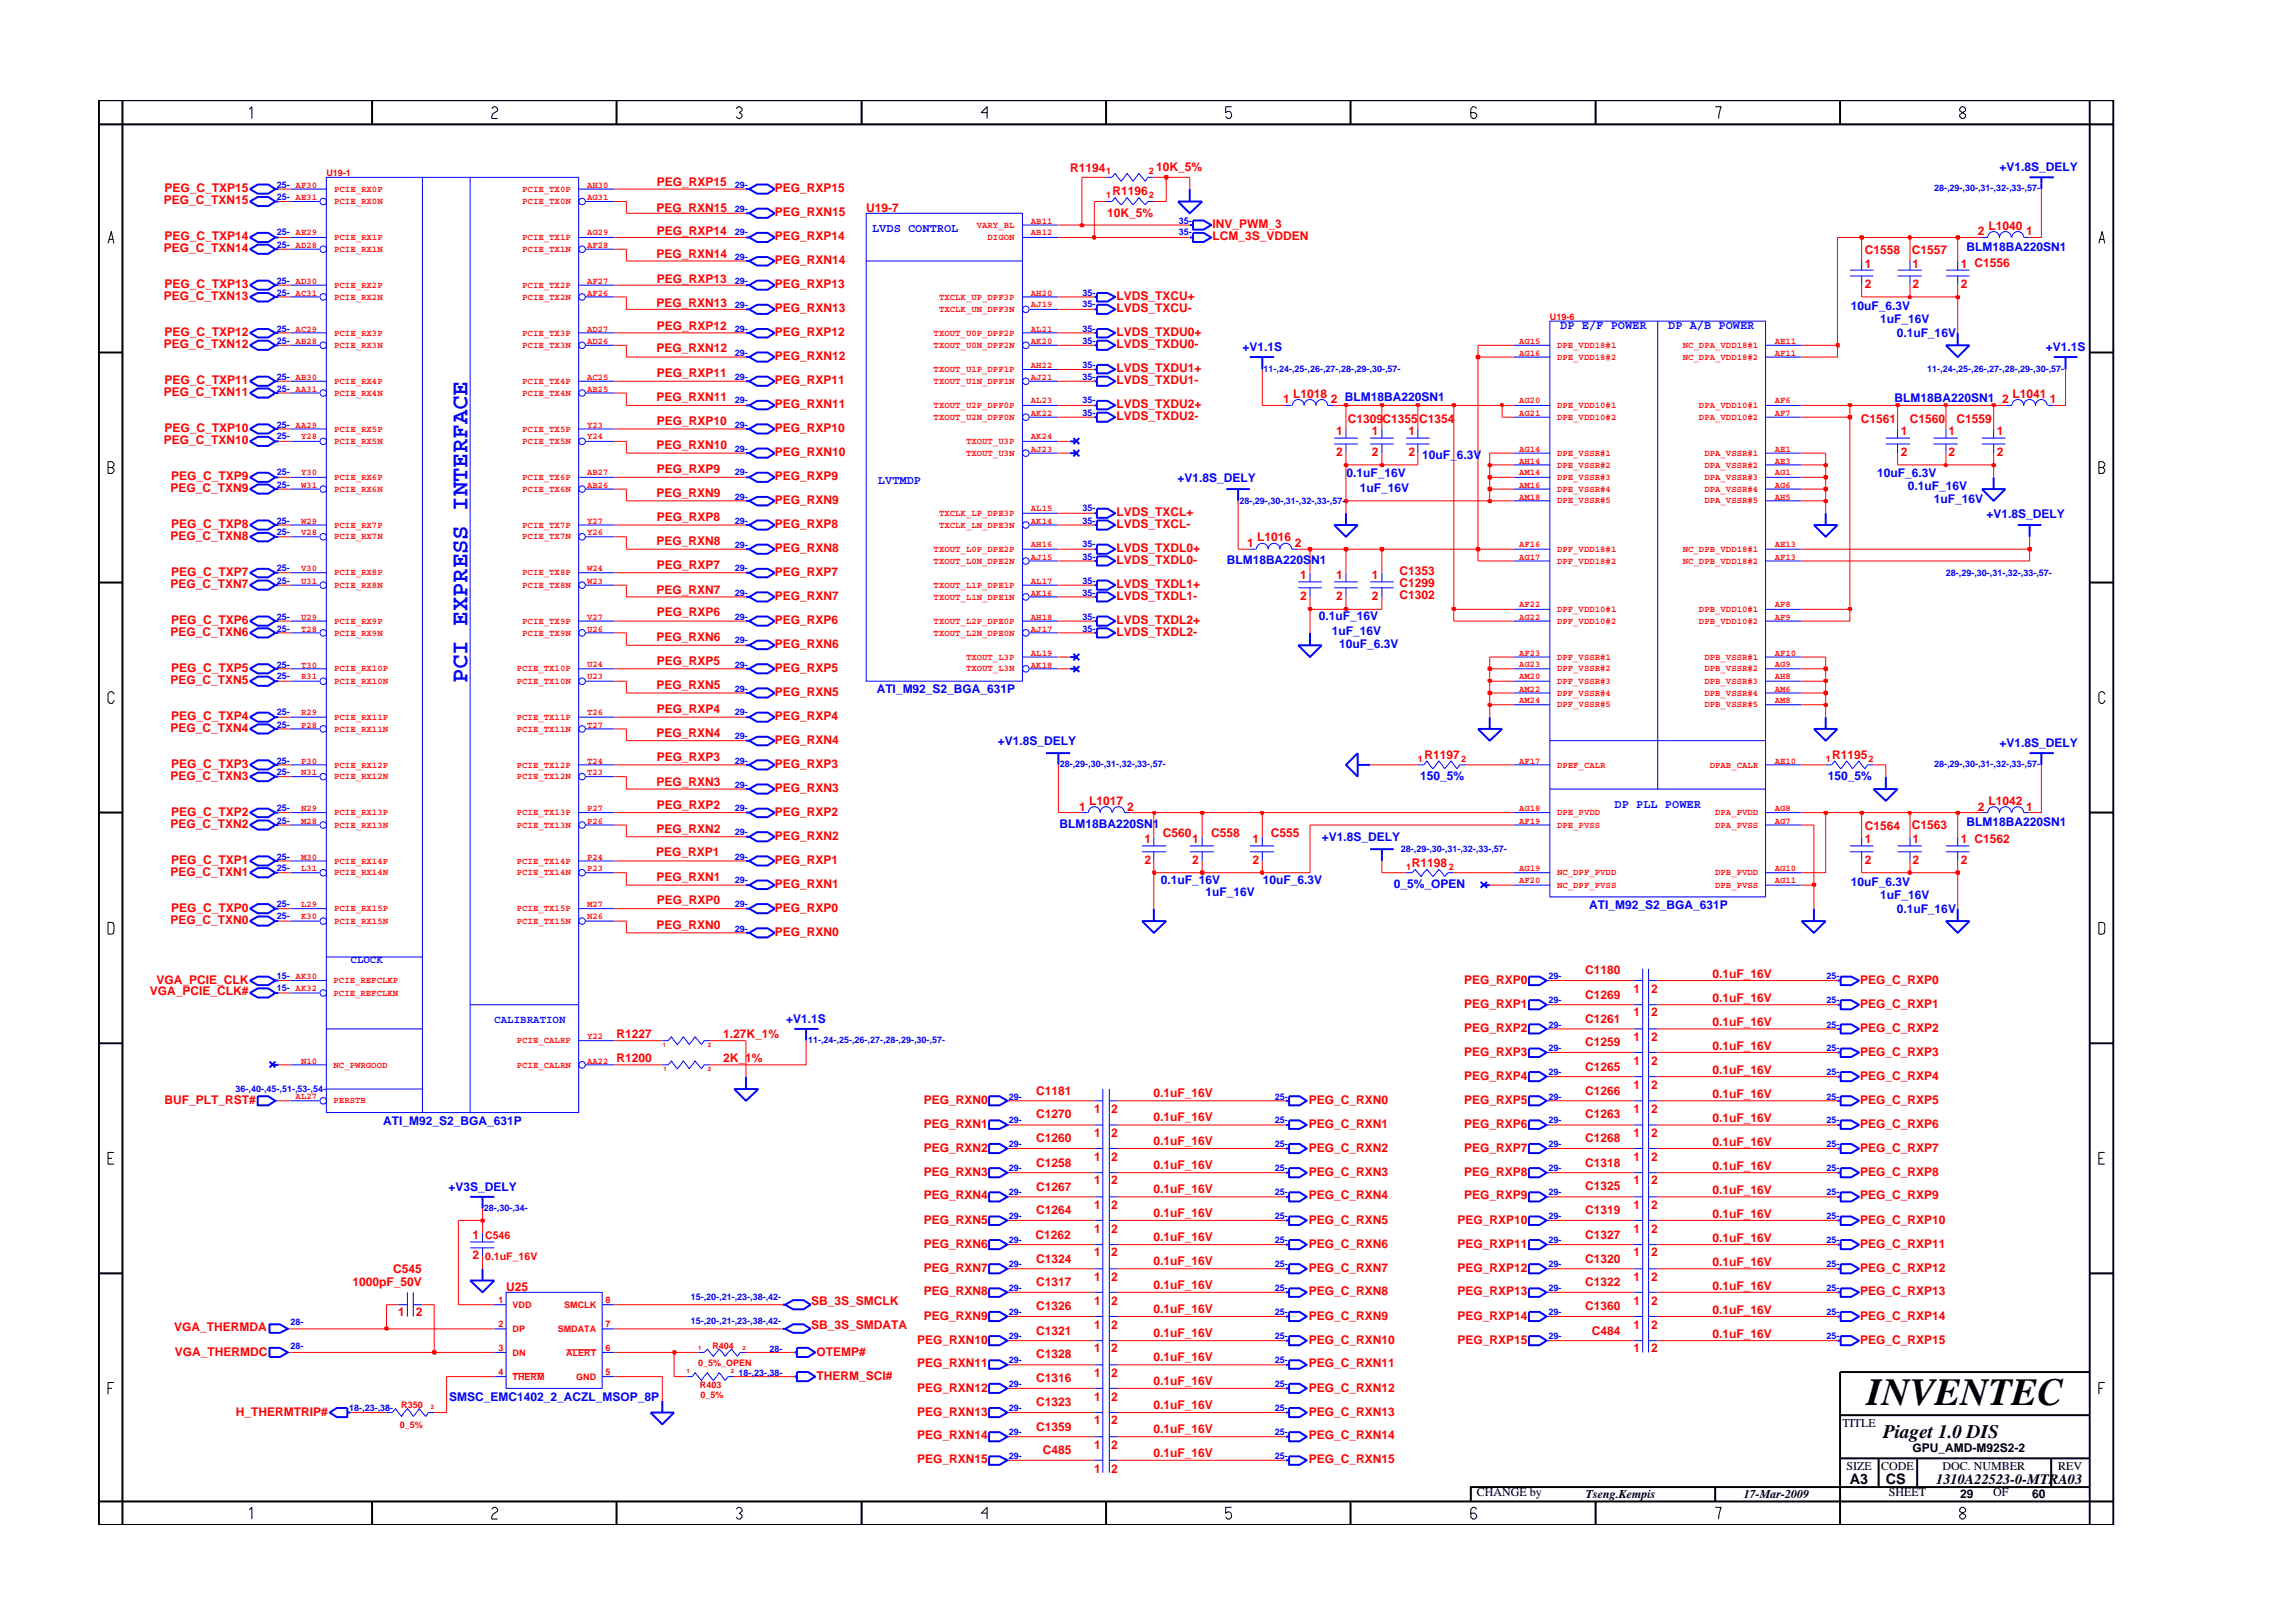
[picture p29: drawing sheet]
<svg xmlns="http://www.w3.org/2000/svg" width="297mm" height="210mm" viewBox="0 0 297 210" stroke-linecap="round" stroke-linejoin="round" font-family="sans-serif">
<defs><g id="words">
<text font-size="5" x="241.8" y="182">INVENTEC</text>
<text font-size="3.1" fill="#00f" x="60.6" y="88.5" transform="rotate(-90 60.6 88.5)">PCI EXPRESS INTERFACE</text>
<text font-size="2.5" x="244" y="186.3">Piaget 1.0 DIS</text>
<g font-size="1.9">
<text x="239.6" y="192.2">A3</text>
<text x="244.3" y="192.3">CS</text>
<text x="250.8" y="192.2">1310A22523-0-MTRA03</text>
</g>
<g font-size="1.6" fill="#f00">
<text x="138.6" y="22.3">R1194</text>
<text x="149.8" y="22.1">10K_5%</text>
<text x="21.2" y="26.4">PEG_C_TXN15</text>
<text x="21.3" y="24.9">PEG_C_TXP15</text>
<text x="85" y="27.4">PEG_RXN15</text>
<text x="85.1" y="24.1">PEG_RXP15</text>
<text x="100.4" y="24.9">PEG_RXP15</text>
<text x="100.4" y="28">PEG_RXN15</text>
<text x="112.2" y="27.5">U19-7</text>
<text x="143.4" y="28.1">10K_5%</text>
<text x="144.1" y="25.3">R1196</text>
<text x="157.1" y="29.6">INV_PWM_3</text>
<text x="257.6" y="29.7">L1040</text>
<text x="21.2" y="32.7">PEG_C_TXN14</text>
<text x="21.3" y="31.1">PEG_C_TXP14</text>
<text x="85" y="33.5">PEG_RXN14</text>
<text x="85.1" y="30.5">PEG_RXP14</text>
<text x="100.4" y="31.1">PEG_RXP14</text>
<text x="100.4" y="34.2">PEG_RXN14</text>
<text x="157.1" y="31.1">LCM_3S_VDDEN</text>
<text x="241.6" y="32.9">C1558</text>
<text x="241.6" y="34.7">1</text>
<text x="247.7" y="32.9">C1557</text>
<text x="247.8" y="34.7">1</text>
<text x="254" y="34.7">1 C1556</text>
<text x="256.2" y="30.5">2</text>
<text x="262.5" y="30.5">1</text>
<text x="21.2" y="38.9">PEG_C_TXN13</text>
<text x="21.3" y="37.4">PEG_C_TXP13</text>
<text x="85" y="39.7">PEG_RXN13</text>
<text x="85.1" y="36.7">PEG_RXP13</text>
<text x="100.4" y="37.4">PEG_RXP13</text>
<text x="100.4" y="40.4">PEG_RXN13</text>
<text x="144.6" y="38.9">LVDS_TXCU+</text>
<text x="144.6" y="40.4">LVDS_TXCU-</text>
<text x="241.6" y="37.3">2</text>
<text x="247.8" y="37.3">2</text>
<text x="254" y="37.3">2</text>
<text x="21.2" y="45.1">PEG_C_TXN12</text>
<text x="21.3" y="43.5">PEG_C_TXP12</text>
<text x="85" y="45.7">PEG_RXN12</text>
<text x="85.1" y="42.8">PEG_RXP12</text>
<text x="100.4" y="43.5">PEG_RXP12</text>
<text x="100.4" y="46.7">PEG_RXN12</text>
<text x="144.6" y="43.5">LVDS_TXDU0+</text>
<text x="144.6" y="45.1">LVDS_TXDU0-</text>
<text x="21.2" y="51.3">PEG_C_TXN11</text>
<text x="21.3" y="49.8">PEG_C_TXP11</text>
<text x="85" y="51.9">PEG_RXN11</text>
<text x="85.1" y="48.9">PEG_RXP11</text>
<text x="100.4" y="49.8">PEG_RXP11</text>
<text x="100.4" y="52.8">PEG_RXN11</text>
<text x="144.6" y="48.2">LVDS_TXDU1+</text>
<text x="144.6" y="49.8">LVDS_TXDU1-</text>
<text x="144.6" y="52.8">LVDS_TXDU2+</text>
<text x="166.2" y="52.3">1</text>
<text x="167.5" y="51.5">L1018</text>
<text x="172.4" y="52.3">2 BLM18BA220SN1</text>
<text x="259.3" y="52.3">2</text>
<text x="260.7" y="51.5">L1041</text>
<text x="265.5" y="52.3">1</text>
<text x="21.2" y="57.5">PEG_C_TXN10</text>
<text x="21.3" y="56">PEG_C_TXP10</text>
<text x="85" y="58.2">PEG_RXN10</text>
<text x="85.1" y="55">PEG_RXP10</text>
<text x="100.4" y="56">PEG_RXP10</text>
<text x="100.4" y="59.1">PEG_RXN10</text>
<text x="144.6" y="54.5">LVDS_TXDU2-</text>
<text x="173.1" y="56.3">1</text>
<text x="173.1" y="59.1">2</text>
<text x="174.6" y="54.8">C1309</text>
<text x="177.7" y="56.3">1</text>
<text x="177.7" y="59.1">2</text>
<text x="179.1" y="54.8">C1355</text>
<text x="182.5" y="56.3">1</text>
<text x="182.5" y="59.1">2</text>
<text x="183.8" y="54.8">C1354</text>
<text x="241.1" y="54.8">C1561</text>
<text x="246.2" y="56.3">1</text>
<text x="246.2" y="59.1">2</text>
<text x="247.4" y="54.8">C1560</text>
<text x="252.4" y="59.1">2</text>
<text x="252.4" y="56.3">1</text>
<text x="253.4" y="54.8">C1559</text>
<text x="258.7" y="56.3">1</text>
<text x="258.7" y="59.1">2</text>
<text x="22.1" y="63.8">PEG_C_TXN9</text>
<text x="22.2" y="62.2">PEG_C_TXP9</text>
<text x="85" y="64.4">PEG_RXN9</text>
<text x="85.1" y="61.3">PEG_RXP9</text>
<text x="100.4" y="62.2">PEG_RXP9</text>
<text x="100.4" y="65.3">PEG_RXN9</text>
<text x="22.1" y="70">PEG_C_TXN8</text>
<text x="22.2" y="68.4">PEG_C_TXP8</text>
<text x="85" y="70.5">PEG_RXN8</text>
<text x="85.1" y="67.5">PEG_RXP8</text>
<text x="100.4" y="68.4">PEG_RXP8</text>
<text x="100.4" y="71.5">PEG_RXN8</text>
<text x="144.6" y="66.8">LVDS_TXCL+</text>
<text x="144.6" y="68.4">LVDS_TXCL-</text>
<text x="144.6" y="71.5">LVDS_TXDL0+</text>
<text x="161.6" y="70.9">1</text>
<text x="162.8" y="70.1">L1016</text>
<text x="167.8" y="70.9">2</text>
<text x="22.1" y="76.2">PEG_C_TXN7</text>
<text x="22.2" y="74.6">PEG_C_TXP7</text>
<text x="85" y="77">PEG_RXN7</text>
<text x="85.1" y="73.7">PEG_RXP7</text>
<text x="100.4" y="74.6">PEG_RXP7</text>
<text x="100.4" y="77.7">PEG_RXN7</text>
<text x="144.6" y="73.1">LVDS_TXDL0-</text>
<text x="144.6" y="76.2">LVDS_TXDL1+</text>
<text x="144.6" y="77.7">LVDS_TXDL1-</text>
<text x="168.4" y="75">1</text>
<text x="168.4" y="77.7">2</text>
<text x="173.1" y="75">1</text>
<text x="173.1" y="77.7">2</text>
<text x="177.7" y="75">1</text>
<text x="177.7" y="77.7">2</text>
<text x="181.3" y="77.6">C1302</text>
<text x="181.3" y="76">C1299</text>
<text x="181.3" y="74.4">C1353</text>
<text x="22.1" y="82.4">PEG_C_TXN6</text>
<text x="22.2" y="80.9">PEG_C_TXP6</text>
<text x="85" y="83.1">PEG_RXN6</text>
<text x="85.1" y="79.9">PEG_RXP6</text>
<text x="100.4" y="80.9">PEG_RXP6</text>
<text x="100.4" y="83.9">PEG_RXN6</text>
<text x="144.6" y="80.9">LVDS_TXDL2+</text>
<text x="144.6" y="82.4">LVDS_TXDL2-</text>
<text x="22.1" y="88.6">PEG_C_TXN5</text>
<text x="22.2" y="87.1">PEG_C_TXP5</text>
<text x="85" y="89.3">PEG_RXN5</text>
<text x="85.1" y="86.2">PEG_RXP5</text>
<text x="100.4" y="87.1">PEG_RXP5</text>
<text x="22.1" y="94.8">PEG_C_TXN4</text>
<text x="22.2" y="93.2">PEG_C_TXP4</text>
<text x="85" y="95.5">PEG_RXN4</text>
<text x="85.1" y="92.4">PEG_RXP4</text>
<text x="100.4" y="93.2">PEG_RXP4</text>
<text x="100.4" y="90.2">PEG_RXN5</text>
<text x="22.1" y="101">PEG_C_TXN3</text>
<text x="22.2" y="99.5">PEG_C_TXP3</text>
<text x="85" y="101.9">PEG_RXN3</text>
<text x="85.1" y="98.6">PEG_RXP3</text>
<text x="100.4" y="99.5">PEG_RXP3</text>
<text x="100.4" y="96.4">PEG_RXN4</text>
<text x="184.5" y="98.3">R1197</text>
<text x="237.3" y="98.3">R1195</text>
<text x="22.1" y="107.3">PEG_C_TXN2</text>
<text x="22.2" y="105.7">PEG_C_TXP2</text>
<text x="85" y="108">PEG_RXN2</text>
<text x="85.1" y="104.8">PEG_RXP2</text>
<text x="100.4" y="105.7">PEG_RXP2</text>
<text x="100.4" y="102.6">PEG_RXN3</text>
<text x="139.8" y="105.1">1</text>
<text x="141.1" y="104.3">L1017</text>
<text x="146" y="105.1">2</text>
<text x="241.6" y="107.5">C1564</text>
<text x="247.7" y="107.4">C1563</text>
<text x="256.2" y="105.1">2</text>
<text x="257.6" y="104.3">L1042</text>
<text x="262.5" y="105.1">1</text>
<text x="22.1" y="113.5">PEG_C_TXN1</text>
<text x="22.2" y="111.9">PEG_C_TXP1</text>
<text x="85" y="110.9">PEG_RXP1</text>
<text x="100.4" y="111.9">PEG_RXP1</text>
<text x="100.4" y="108.8">PEG_RXN2</text>
<text x="148.3" y="109.2">1</text>
<text x="148.3" y="111.9">2</text>
<text x="150.7" y="108.4">C560</text>
<text x="154.4" y="109.2">1</text>
<text x="154.4" y="111.9">2</text>
<text x="156.9" y="108.4">C558</text>
<text x="162.2" y="109.2">1</text>
<text x="162.2" y="111.9">2</text>
<text x="164.6" y="108.4">C555</text>
<text x="182.9" y="112.3">R1198</text>
<text x="241.6" y="109.2">1</text>
<text x="241.6" y="111.9">2</text>
<text x="247.8" y="111.9">2</text>
<text x="247.8" y="109.2">1</text>
<text x="254" y="109.2">1 C1562</text>
<text x="254" y="111.9">2</text>
<text x="22.1" y="119.7">PEG_C_TXN0</text>
<text x="22.2" y="118.1">PEG_C_TXP0</text>
<text x="85" y="114.1">PEG_RXN1</text>
<text x="85.1" y="117.1">PEG_RXP0</text>
<text x="100.4" y="118.1">PEG_RXP0</text>
<text x="100.4" y="115">PEG_RXN1</text>
<text x="85" y="120.3">PEG_RXN0</text>
<text x="100.4" y="121.3">PEG_RXN0</text>
<text x="19.4" y="129">VGA_PCIE_CLK#</text>
<text x="20.3" y="127.4">VGA_PCIE_CLK</text>
<text x="189.7" y="127.4">PEG_RXP0</text>
<text x="189.7" y="130.6">PEG_RXP1</text>
<text x="205.3" y="129.4">C1269</text>
<text x="205.3" y="126.2">C1180</text>
<text x="211.6" y="131.7">1</text>
<text x="211.6" y="128.6">1</text>
<text x="213.9" y="131.7">2</text>
<text x="213.9" y="128.6">2</text>
<text x="221.8" y="129.8">0.1uF_16V</text>
<text x="221.8" y="126.7">0.1uF_16V</text>
<text x="241" y="130.6">PEG_C_RXP1</text>
<text x="241" y="127.4">PEG_C_RXP0</text>
<text x="79.9" y="134.5">R1227</text>
<text x="79.9" y="137.6">R1200</text>
<text x="93.7" y="137.6">2K_1%</text>
<text x="93.7" y="134.5">1.27K_1%</text>
<text x="189.7" y="133.7">PEG_RXP2</text>
<text x="189.7" y="136.8">PEG_RXP3</text>
<text x="205.3" y="132.5">C1261</text>
<text x="205.3" y="135.6">C1259</text>
<text x="211.6" y="134.8">1</text>
<text x="211.6" y="138">1</text>
<text x="213.9" y="134.8">2</text>
<text x="213.9" y="138">2</text>
<text x="221.8" y="133">0.1uF_16V</text>
<text x="221.8" y="136.1">0.1uF_16V</text>
<text x="241" y="133.7">PEG_C_RXP2</text>
<text x="241" y="136.8">PEG_C_RXP3</text>
<text x="21.3" y="143">BUF_PLT_RST#</text>
<text x="119.7" y="143">PEG_RXN0</text>
<text x="134.2" y="141.8">C1181</text>
<text x="149.4" y="142.1">0.1uF_16V</text>
<text x="169.5" y="143">PEG_C_RXN0</text>
<text x="189.7" y="139.9">PEG_RXP4</text>
<text x="189.7" y="143">PEG_RXP5</text>
<text x="205.3" y="138.7">C1265</text>
<text x="205.3" y="141.8">C1266</text>
<text x="211.6" y="141.1">1</text>
<text x="213.9" y="141.1">2</text>
<text x="221.8" y="139.1">0.1uF_16V</text>
<text x="221.8" y="142.3">0.1uF_16V</text>
<text x="241" y="143">PEG_C_RXP5</text>
<text x="241" y="139.9">PEG_C_RXP4</text>
<text x="119.7" y="149.2">PEG_RXN2</text>
<text x="119.7" y="146.1">PEG_RXN1</text>
<text x="134.2" y="148">C1260</text>
<text x="134.2" y="144.9">C1270</text>
<text x="141.8" y="144.1">1</text>
<text x="141.8" y="147.3">1</text>
<text x="143.9" y="144.1">2</text>
<text x="143.9" y="147.3">2</text>
<text x="149.4" y="148.4">0.1uF_16V</text>
<text x="149.4" y="145.2">0.1uF_16V</text>
<text x="169.5" y="146.1">PEG_C_RXN1</text>
<text x="169.5" y="149.2">PEG_C_RXN2</text>
<text x="189.7" y="146.1">PEG_RXP6</text>
<text x="189.7" y="149.2">PEG_RXP7</text>
<text x="205.3" y="148">C1268</text>
<text x="205.3" y="144.9">C1263</text>
<text x="211.6" y="147.3">1</text>
<text x="211.6" y="144.1">1</text>
<text x="213.9" y="147.3">2</text>
<text x="213.9" y="144.1">2</text>
<text x="221.8" y="148.4">0.1uF_16V</text>
<text x="221.8" y="145.4">0.1uF_16V</text>
<text x="241" y="146.1">PEG_C_RXP6</text>
<text x="241" y="149.2">PEG_C_RXP7</text>
<text x="119.7" y="152.3">PEG_RXN3</text>
<text x="119.7" y="155.4">PEG_RXN4</text>
<text x="134.2" y="151.1">C1258</text>
<text x="134.2" y="154.3">C1267</text>
<text x="141.8" y="150.4">1</text>
<text x="141.8" y="153.4">1</text>
<text x="143.9" y="153.4">2</text>
<text x="143.9" y="150.4">2</text>
<text x="149.4" y="151.4">0.1uF_16V</text>
<text x="149.4" y="154.5">0.1uF_16V</text>
<text x="169.5" y="152.3">PEG_C_RXN3</text>
<text x="169.5" y="155.4">PEG_C_RXN4</text>
<text x="189.7" y="152.3">PEG_RXP8</text>
<text x="189.7" y="155.4">PEG_RXP9</text>
<text x="205.3" y="154.2">C1325</text>
<text x="205.3" y="151.1">C1318</text>
<text x="211.6" y="150.4">1</text>
<text x="211.6" y="153.4">1</text>
<text x="213.9" y="150.4">2</text>
<text x="213.9" y="153.4">2</text>
<text x="221.8" y="154.7">0.1uF_16V</text>
<text x="221.8" y="151.6">0.1uF_16V</text>
<text x="241" y="155.4">PEG_C_RXP9</text>
<text x="241" y="152.3">PEG_C_RXP8</text>
<text x="61.2" y="160.5">1</text>
<text x="119.7" y="161.6">PEG_RXN6</text>
<text x="119.7" y="158.5">PEG_RXN5</text>
<text x="134.1" y="160.4">C1262</text>
<text x="134.2" y="157.3">C1264</text>
<text x="141.8" y="159.7">1</text>
<text x="141.8" y="156.6">1</text>
<text x="143.9" y="159.7">2</text>
<text x="143.9" y="156.6">2</text>
<text x="149.4" y="157.7">0.1uF_16V</text>
<text x="149.4" y="160.8">0.1uF_16V</text>
<text x="169.5" y="158.5">PEG_C_RXN5</text>
<text x="169.5" y="161.6">PEG_C_RXN6</text>
<text x="188.8" y="158.5">PEG_RXP10</text>
<text x="188.8" y="161.6">PEG_RXP11</text>
<text x="205.3" y="160.4">C1327</text>
<text x="205.3" y="157.3">C1319</text>
<text x="211.6" y="156.6">1</text>
<text x="211.6" y="159.7">1</text>
<text x="213.9" y="156.6">2</text>
<text x="213.9" y="159.7">2</text>
<text x="221.8" y="160.9">0.1uF_16V</text>
<text x="221.8" y="157.8">0.1uF_16V</text>
<text x="241" y="158.5">PEG_C_RXP10</text>
<text x="241" y="161.6">PEG_C_RXP11</text>
<text x="45.7" y="166.5">1000pF_50V</text>
<text x="50.9" y="164.9">C545</text>
<text x="61.2" y="163.2">2</text>
<text x="65.6" y="167.2">U25</text>
<text x="119.7" y="164.8">PEG_RXN7</text>
<text x="119.7" y="167.8">PEG_RXN8</text>
<text x="134.2" y="166.6">C1317</text>
<text x="134.2" y="163.6">C1324</text>
<text x="141.8" y="162.8">1</text>
<text x="141.8" y="165.9">1</text>
<text x="143.9" y="162.8">2</text>
<text x="143.9" y="165.9">2</text>
<text x="149.4" y="167">0.1uF_16V</text>
<text x="149.4" y="163.9">0.1uF_16V</text>
<text x="169.5" y="164.8">PEG_C_RXN7</text>
<text x="169.5" y="167.8">PEG_C_RXN8</text>
<text x="188.8" y="164.8">PEG_RXP12</text>
<text x="188.8" y="167.8">PEG_RXP13</text>
<text x="205.3" y="163.6">C1320</text>
<text x="205.3" y="166.6">C1322</text>
<text x="211.6" y="162.8">1</text>
<text x="211.6" y="165.9">1</text>
<text x="213.9" y="162.8">2</text>
<text x="213.9" y="165.9">2</text>
<text x="221.8" y="164">0.1uF_16V</text>
<text x="221.8" y="167.2">0.1uF_16V</text>
<text x="241" y="167.8">PEG_C_RXP13</text>
<text x="241" y="164.8">PEG_C_RXP12</text>
<text x="22.6" y="172.5">VGA_THERMDA</text>
<text x="51.6" y="170.5">1</text>
<text x="53.9" y="170.5">2</text>
<text x="105.1" y="169.1">SB_3S_SMCLK</text>
<text x="105.1" y="172.2">SB_3S_SMDATA</text>
<text x="119.7" y="171">PEG_RXN9</text>
<text x="134.2" y="172.9">C1321</text>
<text x="134.2" y="169.8">C1326</text>
<text x="141.8" y="169">1</text>
<text x="141.8" y="172.2">1</text>
<text x="143.9" y="169">2</text>
<text x="143.9" y="172.2">2</text>
<text x="149.4" y="173.2">0.1uF_16V</text>
<text x="149.4" y="170.1">0.1uF_16V</text>
<text x="169.5" y="171">PEG_C_RXN9</text>
<text x="188.8" y="171">PEG_RXP14</text>
<text x="205.3" y="169.8">C1360</text>
<text x="206.2" y="172.9">C484</text>
<text x="211.6" y="172.2">1</text>
<text x="211.6" y="169">1</text>
<text x="213.9" y="172.2">2</text>
<text x="213.9" y="169">2</text>
<text x="221.8" y="170.2">0.1uF_16V</text>
<text x="221.8" y="173.3">0.1uF_16V</text>
<text x="241" y="171">PEG_C_RXP14</text>
<text x="22.6" y="175.7">VGA_THERMDC</text>
<text x="105.8" y="178.8">THERM_SCI#</text>
<text x="105.8" y="175.6">OTEMP#</text>
<text x="118.8" y="174.1">PEG_RXN10</text>
<text x="118.8" y="177.1">PEG_RXN11</text>
<text x="134.2" y="179.1">C1316</text>
<text x="134.2" y="175.9">C1328</text>
<text x="141.8" y="178.3">1</text>
<text x="141.8" y="175.2">1</text>
<text x="143.9" y="178.3">2</text>
<text x="143.9" y="175.2">2</text>
<text x="149.4" y="179.4">0.1uF_16V</text>
<text x="149.4" y="176.3">0.1uF_16V</text>
<text x="169.5" y="174.1">PEG_C_RXN10</text>
<text x="169.5" y="177.1">PEG_C_RXN11</text>
<text x="188.8" y="174.1">PEG_RXP15</text>
<text x="211.6" y="175.2">1</text>
<text x="213.9" y="175.2">2</text>
<text x="241" y="174.1">PEG_C_RXP15</text>
<text x="30.5" y="183.4">H_THERMTRIP#</text>
<text x="118.8" y="180.3">PEG_RXN12</text>
<text x="118.8" y="183.4">PEG_RXN13</text>
<text x="134.2" y="185.3">C1359</text>
<text x="134.2" y="182.2">C1323</text>
<text x="141.8" y="184.5">1</text>
<text x="141.8" y="181.5">1</text>
<text x="143.9" y="184.5">2</text>
<text x="143.9" y="181.5">2</text>
<text x="149.4" y="185.6">0.1uF_16V</text>
<text x="149.4" y="182.5">0.1uF_16V</text>
<text x="169.5" y="183.4">PEG_C_RXN13</text>
<text x="169.5" y="180.3">PEG_C_RXN12</text>
<text x="118.8" y="186.5">PEG_RXN14</text>
<text x="118.8" y="189.6">PEG_RXN15</text>
<text x="135.1" y="188.4">C485</text>
<text x="141.8" y="190.8">1</text>
<text x="141.8" y="187.7">1</text>
<text x="143.9" y="190.8">2</text>
<text x="143.9" y="187.7">2</text>
<text x="149.4" y="188.8">0.1uF_16V</text>
<text x="169.5" y="186.5">PEG_C_RXN14</text>
<text x="169.5" y="189.6">PEG_C_RXN15</text>
</g>
<g font-size="1.6" fill="#00f">
<text x="259" y="22.2">+V1.8S_DELY</text>
<text x="113" y="30.1">LVDS CONTROL</text>
<text x="254.8" y="32.5">BLM18BA220SN1</text>
<text x="239.8" y="40.1">10uF_6.3V</text>
<text x="243.6" y="41.8">1uF_16V</text>
<text x="160.9" y="45.5">+V1.1S</text>
<text x="202.1" y="42.7">DP E/F POWER</text>
<text x="216.1" y="42.7">DP A/B POWER</text>
<text x="245.7" y="43.7">0.1uF_16V</text>
<text x="265" y="45.5">+V1.1S</text>
<text x="245.4" y="52">BLM18BA220SN1</text>
<text x="184.2" y="59.5">10uF_6.3V</text>
<text x="113.7" y="62.7">LVTMDP</text>
<text x="152.5" y="62.4">+V1.8S_DELY</text>
<text x="174.4" y="61.8">0.1uF_16V</text>
<text x="176.2" y="63.8">1uF_16V</text>
<text x="243.2" y="61.8">10uF_6.3V</text>
<text x="247.1" y="63.5">0.1uF_16V</text>
<text x="250.5" y="65.2">1uF_16V</text>
<text x="257.3" y="67.1">+V1.8S_DELY</text>
<text x="158.9" y="73.1">BLM18BA220SN1</text>
<text x="170.9" y="80.4">0.1uF_16V</text>
<text x="172.5" y="82.3">1uF_16V</text>
<text x="173.5" y="84">10uF_6.3V</text>
<text x="113.6" y="89.8">ATI_M92_S2_BGA_631P</text>
<text x="129.2" y="96.5">+V1.8S_DELY</text>
<text x="184" y="101">150_5%</text>
<text x="236.8" y="101">150_5%</text>
<text x="259" y="96.8">+V1.8S_DELY</text>
<text x="137.2" y="107.2">BLM18BA220SN1</text>
<text x="209.2" y="104.7">DP PLL POWER</text>
<text x="254.8" y="107">BLM18BA220SN1</text>
<text x="171.2" y="109">+V1.8S_DELY</text>
<text x="150.4" y="114.6">0.1uF_16V</text>
<text x="156.2" y="116.1">1uF_16V</text>
<text x="163.6" y="114.6">10uF_6.3V</text>
<text x="180.6" y="115">0_5%_OPEN</text>
<text x="205.9" y="117.7">ATI_M92_S2_BGA_631P</text>
<text x="239.8" y="114.7">10uF_6.3V</text>
<text x="243.6" y="116.4">1uF_16V</text>
<text x="245.7" y="118.3">0.1uF_16V</text>
<text x="101.9" y="132.5">+V1.1S</text>
<text x="49.6" y="145.7">ATI_M92_S2_BGA_631P</text>
<text x="58.1" y="154.3">+V3S_DELY</text>
<text x="58.2" y="181.5">SMSC_EMC1402_2_ACZL_MSOP_8P</text>
</g>
<g font-size="1.6">
<text x="238.7" y="184.8">TITLE</text>
<text x="239.2" y="190.4">SIZE</text>
<text x="243.7" y="190.4">CODE</text>
<text x="247.7" y="188.1">GPU_AMD-M92S2-2</text>
<text x="251.6" y="190.4">DOC. NUMBER</text>
<text x="266.6" y="190.4">REV</text>
<text x="191.3" y="193.9">CHANGE by</text>
<text x="205.4" y="194.1">Tseng.Kempis</text>
<text x="225.9" y="194.1">17-Mar-2009</text>
<text x="244.7" y="193.9">SHEET</text>
<text x="253.9" y="194.1">29</text>
<text x="258.2" y="193.9">OF</text>
<text x="263.3" y="194.1">60</text>
</g>
<g font-size="1.4" fill="#00f">
<text x="45.4" y="124.8">CLOCK</text>
<text x="64" y="132.5">CALIBRATION</text>
</g>
<g font-size="1.4" fill="#f00">
<text x="62.9" y="160.5">C546</text>
<text x="62.9" y="163.2">0.1uF_16V</text>
</g>
<g font-size="1.2" fill="#f00">
<text x="42.3" y="22.8">U19-1</text>
<text x="143.3" y="22.5">1</text>
<text x="148.8" y="22.5">2</text>
<text x="43.3" y="26.4">PCIE_RX0N</text>
<text x="43.3" y="24.8">PCIE_RX0P</text>
<text x="67.6" y="26.4">PCIE_TX0N</text>
<text x="67.6" y="24.8">PCIE_TX0P</text>
<text x="76.1" y="25.9">AG31</text>
<text x="76.1" y="24.3">AH30</text>
<text x="126.5" y="29.5">VARY_BL</text>
<text x="133.5" y="29">AB11</text>
<text x="143.3" y="25.7">1</text>
<text x="148.8" y="25.7">2</text>
<text x="43.3" y="32.6">PCIE_RX1N</text>
<text x="43.3" y="31.1">PCIE_RX1P</text>
<text x="67.6" y="32.6">PCIE_TX1N</text>
<text x="67.6" y="31.1">PCIE_TX1P</text>
<text x="76.1" y="32.1">AF28</text>
<text x="76.1" y="30.5">AG29</text>
<text x="127.9" y="31.1">DIGON</text>
<text x="133.5" y="30.5">AB12</text>
<text x="43.3" y="38.8">PCIE_RX2N</text>
<text x="43.3" y="37.3">PCIE_RX2P</text>
<text x="67.6" y="38.8">PCIE_TX2N</text>
<text x="67.6" y="37.3">PCIE_TX2P</text>
<text x="76.1" y="36.8">AF27</text>
<text x="76.1" y="38.3">AF26</text>
<text x="121.6" y="40.4">TXCLK_UN_DPF3N</text>
<text x="121.6" y="38.8">TXCLK_UP_DPF3P</text>
<text x="133.5" y="39.8">AJ19</text>
<text x="133.5" y="38.3">AH20</text>
<text x="200.8" y="41.4">U19-6</text>
<text x="43.3" y="45.1">PCIE_RX3N</text>
<text x="43.3" y="43.5">PCIE_RX3P</text>
<text x="67.6" y="45.1">PCIE_TX3N</text>
<text x="67.6" y="43.5">PCIE_TX3P</text>
<text x="76.1" y="44.6">AD26</text>
<text x="76.1" y="43">AD27</text>
<text x="120.9" y="43.5">TXOUT_U0P_DPF2P</text>
<text x="120.9" y="45.1">TXOUT_U0N_DPF2N</text>
<text x="133.5" y="44.6">AK20</text>
<text x="133.5" y="43">AL21</text>
<text x="133.5" y="47.6">AH22</text>
<text x="196.8" y="44.6">AG15</text>
<text x="196.8" y="46.1">AG16</text>
<text x="201.7" y="45.1">DPE_VDD18#1</text>
<text x="201.7" y="46.6">DPE_VDD18#2</text>
<text x="218" y="45.1">NC_DPA_VDD18#1</text>
<text x="218" y="46.6">NC_DPA_VDD18#2</text>
<text x="229.9" y="44.6">AE11</text>
<text x="229.9" y="46.1">AF11</text>
<text x="43.3" y="51.3">PCIE_RX4N</text>
<text x="43.3" y="49.7">PCIE_RX4P</text>
<text x="67.6" y="51.3">PCIE_TX4N</text>
<text x="67.6" y="49.7">PCIE_TX4P</text>
<text x="76.1" y="50.7">AB25</text>
<text x="76.1" y="49.2">AC25</text>
<text x="120.9" y="49.7">TXOUT_U1N_DPF1N</text>
<text x="120.9" y="48.2">TXOUT_U1P_DPF1P</text>
<text x="120.9" y="52.9">TXOUT_U2P_DPF0P</text>
<text x="133.5" y="49.2">AJ21</text>
<text x="133.5" y="53.9">AK22</text>
<text x="133.5" y="52.3">AL23</text>
<text x="196.8" y="52.3">AG20</text>
<text x="196.8" y="53.9">AG21</text>
<text x="201.7" y="52.9">DPE_VDD10#1</text>
<text x="220.1" y="52.9">DPA_VDD10#1</text>
<text x="229.9" y="52.3">AF6</text>
<text x="229.9" y="53.9">AF7</text>
<text x="39" y="56.9">Y28</text>
<text x="43.3" y="57.5">PCIE_RX5N</text>
<text x="43.3" y="55.9">PCIE_RX5P</text>
<text x="67.6" y="57.5">PCIE_TX5N</text>
<text x="67.6" y="55.9">PCIE_TX5P</text>
<text x="76.1" y="56.9">Y24</text>
<text x="76.1" y="55.4">Y23</text>
<text x="120.9" y="54.4">TXOUT_U2N_DPF0N</text>
<text x="125.1" y="59">TXOUT_U3N</text>
<text x="125.1" y="57.5">TXOUT_U3P</text>
<text x="133.5" y="58.5">AJ23</text>
<text x="133.5" y="56.9">AK24</text>
<text x="196.8" y="58.5">AG14</text>
<text x="201.7" y="54.4">DPE_VDD10#2</text>
<text x="201.7" y="59">DPE_VSSR#1</text>
<text x="220.1" y="54.4">DPA_VDD10#2</text>
<text x="220.8" y="59">DPA_VSSR#1</text>
<text x="229.9" y="58.5">AE1</text>
<text x="39" y="63.2">W31</text>
<text x="39" y="61.6">Y30</text>
<text x="43.3" y="63.7">PCIE_RX6N</text>
<text x="43.3" y="62.2">PCIE_RX6P</text>
<text x="67.6" y="63.7">PCIE_TX6N</text>
<text x="67.6" y="62.2">PCIE_TX6P</text>
<text x="76.1" y="63.2">AB26</text>
<text x="76.1" y="61.6">AB27</text>
<text x="196.8" y="63.2">AM16</text>
<text x="196.8" y="64.7">AM18</text>
<text x="196.8" y="60.1">AH14</text>
<text x="196.8" y="61.6">AM14</text>
<text x="201.7" y="63.7">DPE_VSSR#4</text>
<text x="201.7" y="65.2">DPE_VSSR#5</text>
<text x="201.7" y="60.6">DPE_VSSR#2</text>
<text x="201.7" y="62.2">DPE_VSSR#3</text>
<text x="220.8" y="63.7">DPA_VSSR#4</text>
<text x="220.8" y="65.2">DPA_VSSR#5</text>
<text x="220.8" y="60.6">DPA_VSSR#2</text>
<text x="220.8" y="62.2">DPA_VSSR#3</text>
<text x="229.9" y="61.6">AG1</text>
<text x="229.9" y="63.2">AG6</text>
<text x="229.9" y="64.7">AH5</text>
<text x="229.9" y="60.1">AE3</text>
<text x="39" y="67.8">W29</text>
<text x="39" y="69.4">V28</text>
<text x="43.3" y="68.4">PCIE_RX7P</text>
<text x="43.3" y="69.9">PCIE_RX7N</text>
<text x="67.6" y="69.9">PCIE_TX7N</text>
<text x="67.6" y="68.4">PCIE_TX7P</text>
<text x="76.1" y="69.4">Y26</text>
<text x="76.1" y="67.8">Y27</text>
<text x="120.9" y="71.5">TXOUT_L0P_DPE2P</text>
<text x="121.6" y="68.4">TXCLK_LN_DPE3N</text>
<text x="121.6" y="66.8">TXCLK_LP_DPE3P</text>
<text x="133.5" y="67.8">AK14</text>
<text x="133.5" y="66.2">AL15</text>
<text x="133.5" y="70.9">AH16</text>
<text x="196.8" y="70.9">AF16</text>
<text x="201.7" y="71.5">DPF_VDD18#1</text>
<text x="218" y="71.5">NC_DPB_VDD18#1</text>
<text x="229.9" y="70.9">AE13</text>
<text x="39" y="75.6">U31</text>
<text x="39" y="74">V30</text>
<text x="43.3" y="76.1">PCIE_RX8N</text>
<text x="43.3" y="74.5">PCIE_RX8P</text>
<text x="67.6" y="76.1">PCIE_TX8N</text>
<text x="67.6" y="74.5">PCIE_TX8P</text>
<text x="76.1" y="75.6">W23</text>
<text x="76.1" y="74">W24</text>
<text x="120.9" y="73">TXOUT_L0N_DPE2N</text>
<text x="120.9" y="77.7">TXOUT_L1N_DPE1N</text>
<text x="120.9" y="76.1">TXOUT_L1P_DPE1P</text>
<text x="133.5" y="72.5">AJ15</text>
<text x="133.5" y="77.2">AK16</text>
<text x="133.5" y="75.6">AL17</text>
<text x="196.8" y="72.5">AG17</text>
<text x="201.7" y="73">DPF_VDD18#2</text>
<text x="218" y="73">NC_DPB_VDD18#2</text>
<text x="229.9" y="72.5">AF13</text>
<text x="39" y="81.8">T28</text>
<text x="39" y="80.3">U29</text>
<text x="43.3" y="82.3">PCIE_RX9N</text>
<text x="43.3" y="80.8">PCIE_RX9P</text>
<text x="67.6" y="82.3">PCIE_TX9N</text>
<text x="67.6" y="80.8">PCIE_TX9P</text>
<text x="76.1" y="81.8">U26</text>
<text x="76.1" y="80.3">V27</text>
<text x="120.9" y="82.3">TXOUT_L2N_DPE0N</text>
<text x="120.9" y="80.8">TXOUT_L2P_DPE0P</text>
<text x="133.5" y="81.8">AJ17</text>
<text x="133.5" y="80.3">AH18</text>
<text x="196.8" y="78.7">AF22</text>
<text x="196.8" y="80.3">AG22</text>
<text x="201.7" y="79.3">DPF_VDD10#1</text>
<text x="201.7" y="80.8">DPF_VDD10#2</text>
<text x="220.1" y="79.3">DPB_VDD10#1</text>
<text x="220.1" y="80.8">DPB_VDD10#2</text>
<text x="229.9" y="78.7">AF8</text>
<text x="229.9" y="80.3">AF9</text>
<text x="39" y="88">R31</text>
<text x="39" y="86.5">T30</text>
<text x="43.3" y="88.6">PCIE_RX10N</text>
<text x="43.3" y="87">PCIE_RX10P</text>
<text x="67" y="88.6">PCIE_TX10N</text>
<text x="67" y="87">PCIE_TX10P</text>
<text x="76.1" y="88">U23</text>
<text x="76.1" y="86.5">U24</text>
<text x="125.1" y="87">TXOUT_L3N</text>
<text x="125.1" y="85.5">TXOUT_L3P</text>
<text x="133.5" y="86.5">AK18</text>
<text x="133.5" y="84.9">AL19</text>
<text x="196.8" y="84.9">AF23</text>
<text x="196.8" y="86.5">AG23</text>
<text x="196.8" y="88">AM20</text>
<text x="196.8" y="89.6">AM22</text>
<text x="201.7" y="85.5">DPF_VSSR#1</text>
<text x="201.7" y="87">DPF_VSSR#2</text>
<text x="201.7" y="88.6">DPF_VSSR#3</text>
<text x="220.8" y="85.5">DPB_VSSR#1</text>
<text x="220.8" y="87">DPB_VSSR#2</text>
<text x="220.8" y="88.6">DPB_VSSR#3</text>
<text x="229.9" y="84.9">AF10</text>
<text x="229.9" y="86.5">AG9</text>
<text x="229.9" y="88">AH8</text>
<text x="229.9" y="89.6">AM6</text>
<text x="39" y="94.3">P28</text>
<text x="39" y="92.7">R29</text>
<text x="43.3" y="94.8">PCIE_RX11N</text>
<text x="43.3" y="93.3">PCIE_RX11P</text>
<text x="67" y="94.8">PCIE_TX11N</text>
<text x="67" y="93.3">PCIE_TX11P</text>
<text x="76.1" y="94.3">T27</text>
<text x="76.1" y="92.7">T26</text>
<text x="196.8" y="91.1">AM24</text>
<text x="201.7" y="90.1">DPF_VSSR#4</text>
<text x="201.7" y="91.6">DPF_VSSR#5</text>
<text x="220.8" y="91.6">DPB_VSSR#5</text>
<text x="220.8" y="90.1">DPB_VSSR#4</text>
<text x="229.9" y="91.1">AM8</text>
<text x="39" y="100.4">N31</text>
<text x="39" y="98.9">P30</text>
<text x="43.3" y="101">PCIE_RX12N</text>
<text x="43.3" y="99.4">PCIE_RX12P</text>
<text x="67" y="101">PCIE_TX12N</text>
<text x="67" y="99.4">PCIE_TX12P</text>
<text x="76.1" y="100.4">T23</text>
<text x="76.1" y="98.9">T24</text>
<text x="183.7" y="98.7">1</text>
<text x="189.3" y="98.7">2</text>
<text x="196.8" y="98.9">AF17</text>
<text x="201.7" y="99.4">DPEF_CALR</text>
<text x="221.5" y="99.4">DPAB_CALR</text>
<text x="229.9" y="98.9">AE10</text>
<text x="236.5" y="98.7">1</text>
<text x="242" y="98.7">2</text>
<text x="39" y="106.7">M28</text>
<text x="39" y="105.1">N29</text>
<text x="43.3" y="107.2">PCIE_RX13N</text>
<text x="43.3" y="105.6">PCIE_RX13P</text>
<text x="67" y="107.2">PCIE_TX13N</text>
<text x="67" y="105.6">PCIE_TX13P</text>
<text x="76.1" y="106.7">P26</text>
<text x="76.1" y="105.1">P27</text>
<text x="196.8" y="105.1">AG18</text>
<text x="196.8" y="106.7">AF19</text>
<text x="201.7" y="105.6">DPE_PVDD</text>
<text x="201.7" y="107.2">DPE_PVSS</text>
<text x="222.2" y="105.6">DPA_PVDD</text>
<text x="222.2" y="107.2">DPA_PVSS</text>
<text x="229.9" y="105.1">AG8</text>
<text x="229.9" y="106.7">AG7</text>
<text x="39" y="112.9">L31</text>
<text x="39" y="111.4">M30</text>
<text x="43.3" y="113.4">PCIE_RX14N</text>
<text x="43.3" y="111.9">PCIE_RX14P</text>
<text x="67" y="113.4">PCIE_TX14N</text>
<text x="67" y="111.9">PCIE_TX14P</text>
<text x="76.1" y="112.9">P23</text>
<text x="76.1" y="111.4">P24</text>
<text x="182.1" y="112.7">1</text>
<text x="187.7" y="112.7">2</text>
<text x="196.8" y="112.9">AG19</text>
<text x="201.7" y="113.4">NC_DPF_PVDD</text>
<text x="222.2" y="113.4">DPB_PVDD</text>
<text x="229.9" y="112.9">AG10</text>
<text x="39" y="119.1">K30</text>
<text x="39" y="117.5">L29</text>
<text x="43.3" y="119.7">PCIE_RX15N</text>
<text x="43.3" y="118.1">PCIE_RX15P</text>
<text x="67" y="119.7">PCIE_TX15N</text>
<text x="67" y="118.1">PCIE_TX15P</text>
<text x="76.1" y="119.1">N26</text>
<text x="76.1" y="117.5">M27</text>
<text x="196.8" y="114.4">AF20</text>
<text x="201.7" y="115">NC_DPF_PVSS</text>
<text x="222.2" y="115">DPB_PVSS</text>
<text x="229.9" y="114.4">AG11</text>
<text x="43.2" y="129">PCIE_REFCLKN</text>
<text x="43.2" y="127.4">PCIE_REFCLKP</text>
<text x="39" y="137.8">N10</text>
<text x="67" y="135.2">PCIE_CALRP</text>
<text x="76.1" y="137.8">AA22</text>
<text x="76.1" y="134.6">Y22</text>
<text x="38.3" y="142.4">AL27</text>
<text x="43.2" y="143">PERSTB</text>
<text x="43.2" y="138.3">NC_PWRGOOD</text>
<text x="67" y="138.3">PCIE_CALRN</text>
<text x="64.6" y="168.9">1</text>
<text x="64.6" y="171.9">2</text>
<text x="66.4" y="169.5">VDD</text>
<text x="66.4" y="172.6">DP</text>
<text x="72.3" y="172.6">SMDATA</text>
<text x="73.1" y="169.5">SMCLK</text>
<text x="78.4" y="168.9">8</text>
<text x="78.4" y="171.9">7</text>
<text x="64.6" y="178.2">4</text>
<text x="64.6" y="175">3</text>
<text x="66.4" y="178.8">THERM</text>
<text x="66.4" y="175.6">DN</text>
<text x="73.4" y="175.6">ALERT</text>
<text x="74.7" y="178.8">GND</text>
<text x="78.4" y="175">6</text>
<text x="78.4" y="178.2">5</text>
<text x="90.5" y="177">0_5%_OPEN</text>
<text x="90.7" y="179.9">R403</text>
<text x="92.3" y="174.8">R404</text>
<text x="51.8" y="184.9">0_5%</text>
<text x="52" y="182.4">R350</text>
<text x="90.7" y="181.1">0_5%</text>
</g>
<g font-size="1.2" fill="#00f">
<text x="35.8" y="24.3">25- AF30</text>
<text x="35.8" y="25.9">25- AE31</text>
<text x="95.2" y="27.5">29-</text>
<text x="95.2" y="24.3">29-</text>
<text x="152.7" y="29">35-</text>
<text x="250.5" y="24.8">28-,29-,30-,31-,32-,33-,57-</text>
<text x="35.8" y="32.1">25- AD28</text>
<text x="35.8" y="30.5">25- AE29</text>
<text x="95.2" y="33.6">29-</text>
<text x="95.2" y="30.5">29-</text>
<text x="152.7" y="30.5">35-</text>
<text x="35.8" y="36.8">25- AD30</text>
<text x="35.8" y="38.3">25- AC31</text>
<text x="95.2" y="36.8">29-</text>
<text x="95.2" y="39.9">29-</text>
<text x="140.2" y="38.3">35-</text>
<text x="140.2" y="39.8">35-</text>
<text x="35.8" y="44.6">25- AB28</text>
<text x="35.8" y="43">25- AC29</text>
<text x="95.2" y="43">29-</text>
<text x="95.2" y="46.1">29-</text>
<text x="140.2" y="44.6">35-</text>
<text x="140.2" y="47.6">35-</text>
<text x="140.2" y="43">35-</text>
<text x="35.8" y="49.2">25- AB30</text>
<text x="35.8" y="50.7">25- AA31</text>
<text x="95.2" y="49.2">29-</text>
<text x="95.2" y="52.3">29-</text>
<text x="140.2" y="53.9">35-</text>
<text x="140.2" y="49.2">35-</text>
<text x="140.2" y="52.3">35-</text>
<text x="163.7" y="48.1">11-,24-,25-,26-,27-,28-,29-,30-,57-</text>
<text x="249.7" y="48.1">11-,24-,25-,26-,27-,28-,29-,30-,57-</text>
<text x="35.8" y="55.4">25- AA29</text>
<text x="35.8" y="56.9">25-</text>
<text x="95.2" y="55.4">29-</text>
<text x="95.2" y="58.5">29-</text>
<text x="35.8" y="61.6">25-</text>
<text x="35.8" y="63.2">25-</text>
<text x="95.2" y="64.7">29-</text>
<text x="95.2" y="61.6">29-</text>
<text x="160.6" y="65.3">28-,29-,30-,31-,32-,33-,57-</text>
<text x="35.8" y="67.8">25-</text>
<text x="35.8" y="69.4">25-</text>
<text x="95.2" y="71">29-</text>
<text x="95.2" y="67.8">29-</text>
<text x="140.2" y="66.2">35-</text>
<text x="140.2" y="67.8">35-</text>
<text x="140.2" y="70.9">35-</text>
<text x="35.8" y="74">25-</text>
<text x="35.8" y="75.6">25-</text>
<text x="95.2" y="77.2">29-</text>
<text x="95.2" y="74">29-</text>
<text x="140.2" y="75.6">35-</text>
<text x="140.2" y="77.2">35-</text>
<text x="140.2" y="72.5">35-</text>
<text x="252.1" y="74.6">28-,29-,30-,31-,32-,33-,57-</text>
<text x="35.8" y="81.8">25-</text>
<text x="35.8" y="80.3">25-</text>
<text x="95.2" y="83.3">29-</text>
<text x="95.2" y="80.3">29-</text>
<text x="140.2" y="81.8">35-</text>
<text x="140.2" y="80.3">35-</text>
<text x="35.8" y="88">25-</text>
<text x="35.8" y="86.5">25-</text>
<text x="95.2" y="86.5">29-</text>
<text x="95.2" y="89.6">29-</text>
<text x="35.8" y="94.3">25-</text>
<text x="35.8" y="92.7">25-</text>
<text x="95.2" y="95.8">29-</text>
<text x="95.2" y="92.7">29-</text>
<text x="35.8" y="100.4">25-</text>
<text x="35.8" y="98.9">25-</text>
<text x="95.2" y="98.9">29-</text>
<text x="137.3" y="99.4">28-,29-,30-,31-,32-,33-,57-</text>
<text x="250.5" y="99.4">28-,29-,30-,31-,32-,33-,57-</text>
<text x="35.8" y="106.7">25-</text>
<text x="35.8" y="105.1">25-</text>
<text x="95.2" y="102.1">29-</text>
<text x="95.2" y="105.1">29-</text>
<text x="35.8" y="111.4">25-</text>
<text x="35.8" y="112.9">25-</text>
<text x="95.2" y="108.2">29-</text>
<text x="95.2" y="111.4">29-</text>
<text x="181.5" y="110.4">28-,29-,30-,31-,32-,33-,57-</text>
<text x="35.8" y="117.5">25-</text>
<text x="35.8" y="119.1">25-</text>
<text x="95.2" y="114.4">29-</text>
<text x="95.2" y="117.5">29-</text>
<text x="95.2" y="120.7">29-</text>
<text x="35.8" y="128.4">15- AK32</text>
<text x="35.8" y="126.9">15- AK30</text>
<text x="200.6" y="126.9">29-</text>
<text x="200.6" y="130">29-</text>
<text x="236.6" y="130">25-</text>
<text x="236.6" y="126.9">25-</text>
<text x="104.7" y="135.1">11-,24-,25-,26-,27-,28-,29-,30-,57-</text>
<text x="200.6" y="136.2">29-</text>
<text x="200.6" y="133.1">29-</text>
<text x="236.6" y="133.1">25-</text>
<text x="236.6" y="136.2">25-</text>
<text x="30.5" y="141.5">36-,40-,45-,51-,53-,54-</text>
<text x="130.7" y="142.4">29-</text>
<text x="165.1" y="142.4">25-</text>
<text x="200.6" y="139.3">29-</text>
<text x="200.6" y="142.4">29-</text>
<text x="236.6" y="139.3">25-</text>
<text x="236.6" y="142.4">25-</text>
<text x="130.7" y="145.5">29-</text>
<text x="130.7" y="148.6">29-</text>
<text x="165.1" y="145.5">25-</text>
<text x="165.1" y="148.6">25-</text>
<text x="200.6" y="145.5">29-</text>
<text x="200.6" y="148.6">29-</text>
<text x="236.6" y="148.6">25-</text>
<text x="236.6" y="145.5">25-</text>
<text x="130.7" y="151.8">29-</text>
<text x="130.7" y="154.8">29-</text>
<text x="165.1" y="154.8">25-</text>
<text x="165.1" y="151.8">25-</text>
<text x="200.6" y="154.8">29-</text>
<text x="200.6" y="151.8">29-</text>
<text x="236.6" y="154.8">25-</text>
<text x="236.6" y="151.8">25-</text>
<text x="62.7" y="156.9">28-,30-,34-</text>
<text x="130.7" y="157.9">29-</text>
<text x="130.7" y="161.1">29-</text>
<text x="165.1" y="161.1">25-</text>
<text x="165.1" y="157.9">25-</text>
<text x="200.6" y="161.1">29-</text>
<text x="200.6" y="157.9">29-</text>
<text x="236.6" y="157.9">25-</text>
<text x="236.6" y="161.1">25-</text>
<text x="130.7" y="164.2">29-</text>
<text x="130.7" y="167.2">29-</text>
<text x="165.1" y="167.2">25-</text>
<text x="165.1" y="164.2">25-</text>
<text x="200.6" y="164.2">29-</text>
<text x="200.6" y="167.2">29-</text>
<text x="236.6" y="167.2">25-</text>
<text x="236.6" y="164.2">25-</text>
<text x="37.6" y="171.7">28-</text>
<text x="89.5" y="171.5">15-,20-,21-,23-,38-,42-</text>
<text x="89.5" y="168.4">15-,20-,21-,23-,38-,42-</text>
<text x="130.7" y="170.4">29-</text>
<text x="130.7" y="173.5">29-</text>
<text x="165.1" y="173.5">25-</text>
<text x="165.1" y="170.4">25-</text>
<text x="200.6" y="170.4">29-</text>
<text x="200.6" y="173.5">29-</text>
<text x="236.6" y="173.5">25-</text>
<text x="236.6" y="170.4">25-</text>
<text x="37.6" y="174.7">28-</text>
<text x="95.7" y="178.3">18-,23-,38-</text>
<text x="99.7" y="175.2">28-</text>
<text x="130.7" y="179.7">29-</text>
<text x="130.7" y="176.6">29-</text>
<text x="165.1" y="176.6">25-</text>
<text x="165.1" y="179.7">25-</text>
<text x="45.2" y="182.8">18-,23-,38-</text>
<text x="130.7" y="182.8">29-</text>
<text x="130.7" y="185.9">29-</text>
<text x="165.1" y="182.8">25-</text>
<text x="165.1" y="185.9">25-</text>
<text x="130.7" y="189">29-</text>
<text x="165.1" y="189">25-</text>
</g>
<g font-size=".8" fill="#f00">
<text x="85.9" y="135.6">1</text>
<text x="91.7" y="135.6">2</text>
<text x="86" y="138.8">1</text>
<text x="91.7" y="138.8">2</text>
<text x="88.9" y="177.9">1</text>
<text x="90.5" y="174.9">1</text>
<text x="94.7" y="177.9">2</text>
<text x="96.2" y="174.9">2</text>
<text x="50.1" y="182.6">1</text>
<text x="55.8" y="182.6">2</text>
</g>
</g></defs>
<g fill="none" stroke="#00f" stroke-width=".13">
<path d="M37.6 26.1h3.7M37.6 38.5h3.7M37.6 32.3h3.7M37.6 30.8h4.7M37.6 24.5h4.7M37.6 36.9h4.7M42.3 23h32.7v121.1h-32.7zM54.7 23v121.1M60.9 23v121.1M75 30.8h4.6M75 24.5h4.6M75 36.9h4.6"/>
<path d="M75.9 26.1h3.7M75.9 38.5h3.7M75.9 32.3h3.7M112.2 27.6h20.2v60.7h-20.2zM112.2 33.8h20.2M132.4 29.2h4.7M132.4 30.8h4.7M132.4 38.5h4.7M143.3 26.1h.7l.5-.5 .7 .9 .8-.9 .8 .9 .7-.9 .9 .9 .3-.4h.8M143.3 23h.7l.5-.5 .7 1 .8-1 .8 1 .7-1 .9 1 .3-.5h.8M239.6 35h3.1M239.6 35.8h3.1"/>
<path d="M241.2 33.8v1.2M241.2 35.8v1.1M245.8 35h3.1M245.8 35.8h3.1M247.4 33.8v1.2M247.4 35.8v1.1M252.1 35h3M252.1 35.8h3M253.6 33.8v1.2M253.6 35.8v1.1M256.7 30.8h.8a.76 .76 0 0 1 .8-.8 .76 .76 0 0 1 .7 .8 .76 .76 0 0 1 .8-.8 .76 .76 0 0 1 .7 .8M260.6 30.8a.76 .76 0 0 1 .8-.8 .76 .76 0 0 1 .8 .8h.7"/>
<path d="M37.6 44.7h3.7M37.6 57.2h3.7M37.6 50.9h3.7M37.6 43.1h4.7M37.6 49.4h4.7M37.6 55.6h4.7M75 43.1h4.6M75 49.4h4.6M75 55.6h4.6M75.9 44.7h3.7M75.9 57.2h3.7M75.9 50.9h3.7"/>
<path d="M132.4 43.1h4.7M132.4 47.9h4.7M132.4 52.5h4.7M132.4 57.2h4.7M133.4 40.1h3.7M133.4 44.7h3.7M133.4 49.4h3.7M133.4 54h3.7M133.4 58.7h3.7M166.6 52.5h.7M167.4 52.5a.76 .76 0 0 1 .8-.7 .76 .76 0 0 1 .7 .7 .76 .76 0 0 1 .8-.7 .76 .76 0 0 1 .8 .7 .76 .76 0 0 1 .7-.7 .76 .76 0 0 1 .8 .7h.8M172.8 56.8h3.1"/>
<path d="M172.8 57.5h3.1M174.4 55.6v1.2M174.4 57.5v1.2M177.5 56.8h3M177.5 57.5h3M179 55.6v1.2M179 57.5v1.2M182.1 56.8h3.1M182.1 57.5h3.1M183.7 55.6v1.2M183.7 57.5v1.2M196.1 54h4.7"/>
<path d="M196.1 46.3h4.7M196.1 44.7h4.7M196.1 52.5h4.7M196.1 58.7h4.7M200.8 41.6h27.9v74.6h-27.9zM214.7 41.6v60.6M228.7 54h4.7M228.7 46.3h4.7M228.7 44.7h4.7M228.7 52.5h4.7M228.7 58.7h4.7M244.3 56.8h3.1"/>
<path d="M244.3 57.5h3.1M245.8 55.6v1.2M245.8 57.5v1.2M250.5 56.8h3.1M250.5 57.5h3.1M252.1 55.6v1.2M252.1 57.5v1.2M256.7 56.8h3.1M256.7 57.5h3.1M258.3 55.6v1.2M258.3 57.5v1.2M259.8 52.5h.8a.76 .76 0 0 1 .8-.7 .76 .76 0 0 1 .8 .7 .76 .76 0 0 1 .7-.7 .76 .76 0 0 1 .8 .7 .76 .76 0 0 1 .7-.7 .76 .76 0 0 1 .8 .7"/>
<path d="M265.3 52.5h.8M37.6 75.8h3.7M37.6 63.4h3.7M37.6 69.5h3.7M37.6 68h4.7M37.6 61.8h4.7M37.6 74.2h4.7M75 68h4.6M75 61.8h4.6M75 74.2h4.6M75.9 75.8h3.7M75.9 63.4h3.7"/>
<path d="M75.9 69.5h3.7M132.4 66.5h4.7M132.4 71.1h4.7M132.4 75.8h4.7M133.4 68h3.7M133.4 72.7h3.7M133.4 77.3h3.7M161.9 71.1h.8M162.8 71.1a.76 .76 0 0 1 .7-.7 .76 .76 0 0 1 .8 .7 .76 .76 0 0 1 .7-.7 .76 .76 0 0 1 .8 .7 .76 .76 0 0 1 .8-.7 .76 .76 0 0 1 .7 .7h.9M168.2 75.4h3M168.2 76.1h3M169.7 74.2v1.2"/>
<path d="M169.7 76.1v1.2M172.8 75.4h3.1M172.8 76.1h3.1M174.4 74.2v1.2M174.4 76.1v1.2M177.5 75.4h3M177.5 76.1h3M179 74.2v1.2M179 76.1v1.2M196.1 72.7h4.7M196.1 63.4h4.7M196.1 60.2h4.7"/>
<path d="M196.1 71.1h4.7M196.1 61.8h4.7M196.1 64.9h4.7M196.1 78.9h4.7M228.7 71.1h4.7M228.7 63.4h4.7M228.7 60.2h4.7M228.7 72.7h4.7M228.7 61.8h4.7M228.7 64.9h4.7M228.7 78.9h4.7M37.6 82h3.7"/>
<path d="M37.6 88.3h3.7M37.6 94.4h3.7M37.6 86.6h4.7M37.6 92.9h4.7M37.6 99.1h4.7M37.6 80.5h4.7M75 86.6h4.6M75 92.9h4.6M75 99.1h4.6M75 80.5h4.6M75.9 82h3.7M75.9 88.3h3.7"/>
<path d="M75.9 94.4h3.7M132.4 80.5h4.7M132.4 85.1h4.7M133.4 82h3.7M133.4 86.6h3.7M183.7 99.1h.7l.5-.5 .7 1 .8-1 .7 1 .9-1 .8 1 .3-.5h.8M196.1 80.5h4.7M196.1 86.6h4.7M196.1 99.1h4.7M196.1 89.8h4.7M196.1 85.1h4.7M196.1 88.3h4.7"/>
<path d="M196.1 91.3h4.7M200.8 96h27.9M228.7 80.5h4.7M228.7 86.6h4.7M228.7 99.1h4.7M228.7 89.8h4.7M228.7 85.1h4.7M228.7 88.3h4.7M228.7 91.3h4.7M236.5 99.1h.8l.4-.5 .7 1 .8-1 .8 1 .8-1 .8 1 .3-.5h.8M37.6 113.1h3.7M37.6 100.6h3.7"/>
<path d="M37.6 106.9h3.7M37.6 119.3h3.7M37.6 105.3h4.7M37.6 111.5h4.7M37.6 117.7h4.7M75 105.3h4.6M75 111.5h4.6M75 117.7h4.6M75.9 113.1h3.7M75.9 100.6h3.7M75.9 106.9h3.7M75.9 119.3h3.7"/>
<path d="M140.2 105.3h.7M141 105.3a.76 .76 0 0 1 .8-.8 .76 .76 0 0 1 .7 .8 .76 .76 0 0 1 .8-.8 .76 .76 0 0 1 .7 .8M144.1 105.3a.76 .76 0 0 1 .8-.8 .76 .76 0 0 1 .8 .8h.7M147.9 109.6h3.2M147.9 110.3h3.2M149.5 108.4v1.2M149.5 110.3v1.2M154.1 110.3h3.2M154.1 109.6h3.2M155.7 108.4v1.2M155.7 110.3v1.2M161.9 110.3h3.1"/>
<path d="M161.9 109.6h3.1M163.5 108.4v1.2M163.5 110.3v1.2M182.1 113.1h.8l.4-.5 .8 1 .8-1 .7 1 .8-1 .7 1 .5-.5h.7M196.1 106.9h4.7M196.1 114.7h4.7M196.1 105.3h4.7M196.1 113.1h4.7M200.8 102.2h27.9M228.7 106.9h4.7M228.7 114.7h4.7M228.7 105.3h4.7"/>
<path d="M228.7 113.1h4.7M239.6 109.6h3.1M239.6 110.3h3.1M241.2 108.4v1.2M241.2 110.3v1.2M245.8 109.6h3.1M245.8 110.3h3.1M247.4 108.4v1.2M247.4 110.3v1.2M252.1 109.6h3M252.1 110.3h3M253.6 108.4v1.2"/>
<path d="M253.6 110.3v1.2M256.7 105.3h.8a.76 .76 0 0 1 .8-.8 .76 .76 0 0 1 .7 .8 .76 .76 0 0 1 .8-.8 .76 .76 0 0 1 .7 .8M260.6 105.3a.76 .76 0 0 1 .8-.8 .76 .76 0 0 1 .8 .8h.7M37.6 128.6h3.7M37.6 127h4.7M37.6 138h4.7M42.3 133.3h12.4M42.3 124h12.4M60.9 130.2h14.1M75 134.8h4.6M75.9 138h3.7M85.8 138h.8l.4-.6 .7 1.1 .8-1.1 .8 1.1 .7-1.1 .9 1.1 .3-.5h.8"/>
<path d="M85.8 134.8h.8l.4-.5 .7 1 .8-1 .8 1 .7-1 .9 1 .3-.5h.8M200.3 136.3h.5M200.3 139.5h.5M200.3 127h.5M200.3 130.2h.5M200.3 133.3h.5M211.6 130.2h1.2M211.6 127h1.2M211.6 136.3h1.2M211.6 139.5h1.2M211.6 133.3h1.2M212.8 125.5v49.7"/>
<path d="M213.6 130.2h1.1M213.6 125.5v49.7M213.6 136.3h1.1M213.6 139.5h1.1M213.6 127h1.1M213.6 133.3h1.1M35.7 142.6h.4M37.6 142.6h3.7M42.3 141.1h12.4M62.5 159.7v1.2M130.5 155.1h.3M130.5 151.9h.3"/>
<path d="M130.5 158.1h.3M130.5 145.7h.3M130.5 148.8h.3M130.5 142.6h.3M141.8 151.9h1.1M141.8 158.1h1.1M141.8 145.7h1.1M141.8 155.1h1.1M141.8 148.8h1.1M141.8 142.6h1.1M142.9 141.1v49.7M143.7 155.1h1.1"/>
<path d="M143.7 151.9h1.1M143.7 158.1h1.1M143.7 145.7h1.1M143.7 148.8h1.1M143.7 141.1v49.7M143.7 142.6h1.1M200.3 155.1h.5M200.3 151.9h.5M200.3 158.1h.5M200.3 145.7h.5M200.3 148.8h.5M200.3 142.6h.5"/>
<path d="M211.6 148.8h1.2M211.6 158.1h1.2M211.6 145.7h1.2M211.6 142.6h1.2M211.6 155.1h1.2M211.6 151.9h1.2M213.6 148.8h1.1M213.6 155.1h1.1M213.6 158.1h1.1M213.6 145.7h1.1M213.6 142.6h1.1M213.6 151.9h1.1"/>
<path d="M37.3 175.2h.3M37.3 172.2h.3M51.6 169h1.2M52.8 167.4v3.1M53.5 169h1.2M53.5 167.4v3.1M60.9 161.7h3.1M60.9 160.9h3.1M62.5 161.7v1.1M64 178.3h1.6M64 172.2h1.6M64 175.2h1.6"/>
<path d="M64 169h1.6M65.6 167.4h12.4v12.5h-12.4zM78 178.3h1.6M78 172.2h1.6M78 175.2h1.6M78 169h1.6M88.9 178.3h.8l.3-.5 .9 1 .7-1 .8 1 .8-1 .7 1 .4-.5h.8M90.5 175.2h.7l.4-.4 .8 .9 .8-.9 .7 .9 .9-.9 .7 .9 .4-.5h.7M130.5 161.2h.3M130.5 164.4h.3M130.5 176.8h.3M130.5 179.9h.3"/>
<path d="M130.5 173.7h.3M130.5 170.5h.3M130.5 167.4h.3M141.8 161.2h1.1M141.8 164.4h1.1M141.8 176.8h1.1M141.8 167.4h1.1M141.8 179.9h1.1M141.8 173.7h1.1M141.8 170.5h1.1M143.7 161.2h1.1M143.7 164.4h1.1"/>
<path d="M143.7 176.8h1.1M143.7 179.9h1.1M143.7 173.7h1.1M143.7 167.4h1.1M143.7 170.5h1.1M200.3 161.2h.5M200.3 164.4h.5M200.3 173.7h.5M200.3 170.5h.5M200.3 167.4h.5M211.6 161.2h1.2M211.6 164.4h1.2"/>
<path d="M211.6 173.7h1.2M211.6 170.5h1.2M211.6 167.4h1.2M213.6 161.2h1.1M213.6 164.4h1.1M213.6 173.7h1.1M213.6 170.5h1.1M213.6 167.4h1.1M50.1 183h.7l.5-.5 .7 1 .8-1 .7 1 .8-1 .8 1 .4-.5h.7M130.5 183h.3M130.5 186.1h.3M130.5 189.2h.3"/>
<path d="M141.8 183h1.1M141.8 186.1h1.1M141.8 189.2h1.1M143.7 183h1.1M143.7 186.1h1.1M143.7 189.2h1.1"/>
<circle cx="41.9" cy="26.1" r=".42"/>
<circle cx="41.9" cy="32.3" r=".42"/>
<circle cx="41.9" cy="38.5" r=".42"/>
<circle cx="75.4" cy="32.3" r=".42"/>
<circle cx="75.4" cy="26.1" r=".42"/>
<circle cx="75.4" cy="38.5" r=".42"/>
<circle cx="41.9" cy="57.2" r=".42"/>
<circle cx="41.9" cy="50.9" r=".42"/>
<circle cx="41.9" cy="44.7" r=".42"/>
<circle cx="75.4" cy="50.9" r=".42"/>
<circle cx="75.4" cy="57.2" r=".42"/>
<circle cx="75.4" cy="44.7" r=".42"/>
<circle cx="132.9" cy="58.7" r=".42"/>
<circle cx="132.9" cy="44.7" r=".42"/>
<circle cx="132.9" cy="54" r=".42"/>
<circle cx="132.9" cy="40.1" r=".42"/>
<circle cx="132.9" cy="49.4" r=".42"/>
<circle cx="41.9" cy="63.4" r=".42"/>
<circle cx="41.9" cy="69.5" r=".42"/>
<circle cx="41.9" cy="75.8" r=".42"/>
<circle cx="75.4" cy="63.4" r=".42"/>
<circle cx="75.4" cy="75.8" r=".42"/>
<circle cx="75.4" cy="69.5" r=".42"/>
<circle cx="132.9" cy="68" r=".42"/>
<circle cx="132.9" cy="72.7" r=".42"/>
<circle cx="132.9" cy="77.3" r=".42"/>
<circle cx="41.9" cy="94.4" r=".42"/>
<circle cx="41.9" cy="88.3" r=".42"/>
<circle cx="41.9" cy="82" r=".42"/>
<circle cx="75.4" cy="82" r=".42"/>
<circle cx="75.4" cy="94.4" r=".42"/>
<circle cx="75.4" cy="88.3" r=".42"/>
<circle cx="132.9" cy="82" r=".42"/>
<circle cx="132.9" cy="86.6" r=".42"/>
<circle cx="41.9" cy="119.3" r=".42"/>
<circle cx="41.9" cy="113.1" r=".42"/>
<circle cx="41.9" cy="106.9" r=".42"/>
<circle cx="41.9" cy="100.6" r=".42"/>
<circle cx="75.4" cy="113.1" r=".42"/>
<circle cx="75.4" cy="119.3" r=".42"/>
<circle cx="75.4" cy="100.6" r=".42"/>
<circle cx="75.4" cy="106.9" r=".42"/>
<circle cx="41.9" cy="128.6" r=".42"/>
<circle cx="75.4" cy="138" r=".42"/>
<circle cx="41.9" cy="142.6" r=".42"/>
</g>
<g fill="none" stroke="#00f" stroke-width=".25">
<path d="M32.4 32.3l1-.6h1.3l1 .6-1 .6h-1.3zM32.4 36.9l1-.5h1.3l1 .5-1 .6h-1.3zM32.4 30.8l1-.6h1.3l1 .6-1 .6h-1.3zM32.4 24.5l1-.6h1.3l1 .6-1 .6h-1.3zM32.4 38.5l1-.5h1.3l1 .5-1 .6h-1.3zM32.4 26.1l1-.6h1.3l1 .6-1 .6h-1.3zM35.7 36.9h.4M35.7 30.8h.4M35.7 32.3h.4M35.7 24.5h.4M35.7 38.5h.4M35.7 26.1h.4"/>
<path d="M96.6 33.8h.5M96.6 24.5h.5M96.6 36.9h.5M96.6 30.8h.5M96.6 27.6h.5M97.1 33.8l1-.5h1.3l1 .5-1 .6h-1.3zM97.1 36.9l1-.5h1.3l1 .5-1 .6h-1.3zM97.1 30.8l1-.6h1.3l1 .6-1 .6h-1.3zM97.1 27.6l1-.6h1.3l1 .6-1 .6h-1.3zM97.1 24.5l1-.6h1.3l1 .6-1 .6h-1.3zM141.8 38.5h.3M142.1 38h1.4l1 .5-1 .6h-1.4z"/>
<path d="M142.1 39.5h1.4l1 .6-1 .6h-1.4zM152.6 26.1h3.1l-1.6 1.5zM154.1 29.2h.4M154.1 24.5v1.6M154.1 30.8h.4M154.5 28.6h1.4l1 .6-1 .5h-1.4zM154.5 30.2h1.4l1 .6-1 .6h-1.4zM262.9 23h3.2M264.4 23v1.5M32.4 44.7l1-.6h1.3l1 .6-1 .6h-1.3zM32.4 50.9l1-.6h1.3l1 .6-1 .6h-1.3zM32.4 57.2l1-.6h1.3l1 .6-1 .6h-1.3z"/>
<path d="M32.4 49.4l1-.6h1.3l1 .6-1 .6h-1.3zM32.4 55.6l1-.6h1.3l1 .6-1 .6h-1.3zM32.4 43.1l1-.5h1.3l1 .5-1 .6h-1.3zM35.7 44.7h.4M35.7 50.9h.4M35.7 55.6h.4M35.7 57.2h.4M35.7 49.4h.4M35.7 43.1h.4M96.6 55.6h.5M96.6 49.4h.5M96.6 58.7h.5"/>
<path d="M96.6 52.5h.5M96.6 40.1h.5M96.6 43.1h.5M96.6 46.3h.5M97.1 55.6l1-.6h1.3l1 .6-1 .6h-1.3zM97.1 49.4l1-.6h1.3l1 .6-1 .6h-1.3zM97.1 58.7l1-.6h1.3l1 .6-1 .6h-1.3zM97.1 40.1l1-.6h1.3l1 .6-1 .6h-1.3zM97.1 52.5l1-.6h1.3l1 .6-1 .5h-1.3zM97.1 43.1l1-.5h1.3l1 .5-1 .6h-1.3zM97.1 46.3l1-.6h1.3l1 .6-1 .5h-1.3zM138.6 57.2h.8"/>
<path d="M138.6 58.7h.8M139.1 58.3l.7 .8M139.1 56.8l.7 .7M139.8 56.8l-.7 .7M139.8 58.3l-.7 .8M141.8 44.7h.3M141.8 49.4h.3M141.8 52.5h.3M141.8 47.9h.3M141.8 54h.3M141.8 40.1h.3M141.8 43.1h.3"/>
<path d="M142.1 48.8h1.4l1 .6-1 .6h-1.4zM142.1 51.9h1.4l1 .6-1 .5h-1.4zM142.1 44.1h1.4l1 .6-1 .6h-1.4zM142.1 47.3h1.4l1 .6-1 .5h-1.4zM142.1 53.5h1.4l1 .5-1 .6h-1.4zM142.1 42.6h1.4l1 .5-1 .6h-1.4zM161.9 46.3h3.1M163.5 46.3v1.6M252.1 44.7h3l-1.5 1.6zM253.6 43.1v1.6M266.1 46.3h3M267.6 46.3v1.6"/>
<path d="M32.4 75.8l1-.6h1.3l1 .6-1 .6h-1.3zM32.4 68l1-.6h1.3l1 .6-1 .6h-1.3zM32.4 74.2l1-.5h1.3l1 .5-1 .6h-1.3zM32.4 63.4l1-.6h1.3l1 .6-1 .6h-1.3zM32.4 69.5l1-.5h1.3l1 .5-1 .6h-1.3zM32.4 61.8l1-.6h1.3l1 .6-1 .6h-1.3zM35.7 75.8h.4M35.7 74.2h.4M35.7 63.4h.4M35.7 69.5h.4M35.7 68h.4M35.7 61.8h.4"/>
<path d="M96.6 68h.5M96.6 71.1h.5M96.6 64.9h.5M96.6 77.3h.5M96.6 61.8h.5M96.6 74.2h.5M97.1 71.1l1-.5h1.3l1 .5-1 .6h-1.3zM97.1 64.9l1-.5h1.3l1 .5-1 .6h-1.3zM97.1 68l1-.6h1.3l1 .6-1 .6h-1.3zM97.1 61.8l1-.6h1.3l1 .6-1 .6h-1.3zM97.1 77.3l1-.6h1.3l1 .6-1 .6h-1.3zM97.1 74.2l1-.5h1.3l1 .5-1 .6h-1.3z"/>
<path d="M141.8 68h.3M141.8 75.8h.3M141.8 77.3h.3M141.8 71.1h.3M141.8 72.7h.3M141.8 66.5h.3M142.1 79.9h1.4l1 .6-1 .6h-1.4zM142.1 67.4h1.4l1 .6-1 .6h-1.4zM142.1 75.2h1.4l1 .6-1 .6h-1.4zM142.1 76.7h1.4l1 .6-1 .6h-1.4zM142.1 72.1h1.4l1 .6-1 .6h-1.4zM142.1 65.9h1.4l1 .6-1 .6h-1.4z"/>
<path d="M142.1 70.6h1.4l1 .5-1 .6h-1.4zM158.9 63.4h3M160.4 63.4v1.5M172.8 68h3.1l-1.5 1.5zM174.4 66.5v1.5M235 68h3l-1.5 1.5zM236.5 66.5v1.5M256.7 63.4h3.1l-1.5 1.5zM258.3 61.8v1.6M261.4 68h3M262.9 68v1.5M32.4 80.5l1-.6h1.3l1 .6-1 .6h-1.3z"/>
<path d="M32.4 82l1-.6h1.3l1 .6-1 .6h-1.3zM32.4 88.3l1-.6h1.3l1 .6-1 .5h-1.3zM32.4 94.4l1-.6h1.3l1 .6-1 .6h-1.3zM32.4 86.6l1-.6h1.3l1 .6-1 .6h-1.3zM32.4 92.9l1-.6h1.3l1 .6-1 .6h-1.3zM32.4 99.1l1-.6h1.3l1 .6-1 .6h-1.3zM35.7 94.4h.4M35.7 80.5h.4M35.7 88.3h.4M35.7 86.6h.4M35.7 92.9h.4M35.7 99.1h.4"/>
<path d="M35.7 82h.4M96.6 99.1h.5M96.6 96h.5M96.6 83.6h.5M96.6 80.5h.5M96.6 89.8h.5M96.6 86.6h.5M96.6 92.9h.5M97.1 99.1l1-.6h1.3l1 .6-1 .6h-1.3zM97.1 96l1-.6h1.3l1 .6-1 .5h-1.3zM97.1 80.5l1-.6h1.3l1 .6-1 .6h-1.3zM97.1 83.6l1-.6h1.3l1 .6-1 .5h-1.3z"/>
<path d="M97.1 89.8l1-.6h1.3l1 .6-1 .6h-1.3zM97.1 92.9l1-.6h1.3l1 .6-1 .6h-1.3zM97.1 86.6l1-.6h1.3l1 .6-1 .6h-1.3zM135.5 97.6h3.1M137.1 97.6v1.5M138.6 86.6h.8M138.6 85.1h.8M139.1 86.3l.7 .8M139.1 84.7l.7 .8M139.8 86.3l-.7 .8M139.8 84.7l-.7 .8M141.8 80.5h.3"/>
<path d="M141.8 82h.3M142.1 81.4h1.4l1 .6-1 .6h-1.4zM168.2 83.6h3l-1.5 1.5zM169.7 82v1.6M174.4 99.1l1.5-1.5v3zM175.9 99.1h1.6M191.5 94.4h3.1l-1.6 1.6zM193 92.9v1.5M235 94.4h3l-1.5 1.6zM236.5 92.9v1.5M262.9 97.6h3.2M264.4 97.6v1.5"/>
<path d="M32.4 100.6l1-.5h1.3l1 .5-1 .6h-1.3zM32.4 106.9l1-.6h1.3l1 .6-1 .6h-1.3zM32.4 119.3l1-.6h1.3l1 .6-1 .6h-1.3zM32.4 113.1l1-.6h1.3l1 .6-1 .6h-1.3zM32.4 105.3l1-.5h1.3l1 .5-1 .6h-1.3zM32.4 111.5l1-.6h1.3l1 .6-1 .6h-1.3zM32.4 117.7l1-.6h1.3l1 .6-1 .6h-1.3zM35.7 106.9h.4M35.7 119.3h.4M35.7 100.6h.4M35.7 113.1h.4M35.7 105.3h.4"/>
<path d="M35.7 111.5h.4M35.7 117.7h.4M96.6 105.3h.5M96.6 117.7h.5M96.6 111.5h.5M96.6 114.7h.5M96.6 108.4h.5M96.6 102.2h.5M97.1 105.3l1-.5h1.3l1 .5-1 .6h-1.3zM97.1 117.7l1-.6h1.3l1 .6-1 .6h-1.3zM97.1 114.7l1-.6h1.3l1 .6-1 .5h-1.3zM97.1 108.4l1-.6h1.3l1 .6-1 .6h-1.3z"/>
<path d="M97.1 111.5l1-.6h1.3l1 .6-1 .6h-1.3zM97.1 102.2l1-.6h1.3l1 .6-1 .6h-1.3zM147.9 119.3h3.2l-1.6 1.5zM149.5 117.7v1.6M177.5 110h3M179 110v1.5M191.8 114.2l.8 .8M192.2 114.7h.8M192.6 114.2l-.8 .8M233.4 119.3h3.1l-1.5 1.5zM235 117.7v1.6M242.7 102.2h3.1l-1.5 1.5z"/>
<path d="M244.3 100.6v1.6M252.1 119.3h3l-1.5 1.5zM253.6 117.7v1.6M32.4 127l1-.5h1.3l1 .5-1 .6h-1.3zM32.4 128.6l1-.6h1.3l1 .6-1 .6h-1.3zM34.9 137.5l.8 .8M35.3 138h.8M35.7 137.5l-.8 .8M35.7 127h.4M35.7 128.6h.4M96.6 139.5v1.6M96.6 120.8h.5"/>
<path d="M97.1 120.8l1-.5h1.3l1 .5-1 .6h-1.3zM102.9 133.3h3.1M104.4 133.3v1.5M198.1 132.7h1.3l.9 .6-.9 .6h-1.3zM198.1 135.8h1.3l.9 .5-.9 .6h-1.3zM198.1 138.9h1.3l.9 .6-.9 .6h-1.3zM198.1 126.5h1.3l.9 .5-.9 .6h-1.3zM198.1 129.6h1.3l.9 .6-.9 .6h-1.3zM238 130.2h.4M238 136.3h.4M238 133.3h.4M238 139.5h.4"/>
<path d="M238 127h.4M238.4 129.6h1.4l1 .6-1 .6h-1.4zM238.4 135.8h1.4l1 .5-1 .6h-1.4zM238.4 138.9h1.4l1 .6-1 .6h-1.4zM238.4 126.5h1.4l1 .5-1 .6h-1.4zM238.4 132.7h1.4l1 .6-1 .6h-1.4zM33.4 142h1.3l1 .6-1 .6h-1.3zM60.9 155.1h3.1M62.5 155.1v1.5M95.1 141.1h3.1l-1.6 1.5zM128.1 151.3h1.4l1 .6-1 .6h-1.4zM128.1 157.6h1.4l1 .5-1 .6h-1.4z"/>
<path d="M128.1 145.1h1.4l1 .6-1 .5h-1.4zM128.1 148.2h1.4l1 .6-1 .6h-1.4zM128.1 154.5h1.4l1 .6-1 .5h-1.4zM128.1 142h1.4l1 .6-1 .6h-1.4zM166.6 148.8h.4M166.6 145.7h.4M166.6 155.1h.4M166.6 142.6h.4M166.6 151.9h.4M166.6 158.1h.4M167 148.2h1.3l1 .6-1 .6h-1.3zM167 145.1h1.3l1 .6-1 .5h-1.3z"/>
<path d="M167 154.5h1.3l1 .6-1 .5h-1.3zM167 142h1.3l1 .6-1 .6h-1.3zM167 151.3h1.3l1 .6-1 .6h-1.3zM167 157.6h1.3l1 .5-1 .6h-1.3zM198.1 157.6h1.3l.9 .5-.9 .6h-1.3zM198.1 154.5h1.3l.9 .6-.9 .5h-1.3zM198.1 145.1h1.3l.9 .6-.9 .5h-1.3zM198.1 142h1.3l.9 .6-.9 .6h-1.3zM198.1 151.3h1.3l.9 .6-.9 .6h-1.3zM198.1 148.2h1.3l.9 .6-.9 .6h-1.3zM238 145.7h.4M238 148.8h.4"/>
<path d="M238 155.1h.4M238 158.1h.4M238 142.6h.4M238 151.9h.4M238.4 145.1h1.4l1 .6-1 .5h-1.4zM238.4 148.2h1.4l1 .6-1 .6h-1.4zM238.4 154.5h1.4l1 .6-1 .5h-1.4zM238.4 142h1.4l1 .6-1 .6h-1.4zM238.4 157.6h1.4l1 .5-1 .6h-1.4zM238.4 151.3h1.4l1 .6-1 .6h-1.4zM34.9 174.6h1.4l1 .6-1 .6h-1.4zM34.9 171.6h1.4l1 .6-1 .5h-1.4z"/>
<path d="M60.9 165.9h3.1l-1.5 1.5zM62.5 164.4v1.5M101.4 169h.3M101.4 172.2h.3M101.7 172.2l1-.6h1.4l.9 .6-.9 .5h-1.4zM101.7 169l1-.6h1.4l.9 .6-.9 .6h-1.4zM102.9 178.3h.3M102.9 175.2h.3M103.2 177.7h1.5l.9 .6-.9 .6h-1.5zM103.2 174.6h1.5l.9 .6-.9 .6h-1.5zM128.1 160.6h1.4l1 .6-1 .6h-1.4zM128.1 179.3h1.4l1 .6-1 .6h-1.4z"/>
<path d="M128.1 170h1.4l1 .5-1 .6h-1.4zM128.1 163.8h1.4l1 .6-1 .6h-1.4zM128.1 166.9h1.4l1 .5-1 .6h-1.4zM128.1 176.2h1.4l1 .6-1 .5h-1.4zM128.1 173.1h1.4l1 .6-1 .6h-1.4zM166.6 170.5h.4M166.6 176.8h.4M166.6 161.2h.4M166.6 173.7h.4M166.6 167.4h.4M166.6 164.4h.4M166.6 179.9h.4"/>
<path d="M167 170h1.3l1 .5-1 .6h-1.3zM167 176.2h1.3l1 .6-1 .5h-1.3zM167 160.6h1.3l1 .6-1 .6h-1.3zM167 173.1h1.3l1 .6-1 .6h-1.3zM167 166.9h1.3l1 .5-1 .6h-1.3zM167 179.3h1.3l1 .6-1 .6h-1.3zM167 163.8h1.3l1 .6-1 .6h-1.3zM198.1 170h1.3l.9 .5-.9 .6h-1.3zM198.1 163.8h1.3l.9 .6-.9 .6h-1.3zM198.1 160.6h1.3l.9 .6-.9 .6h-1.3zM198.1 173.1h1.3l.9 .6-.9 .6h-1.3zM198.1 166.9h1.3l.9 .5-.9 .6h-1.3z"/>
<path d="M238 173.7h.4M238 167.4h.4M238 164.4h.4M238 161.2h.4M238 170.5h.4M238.4 173.1h1.4l1 .6-1 .6h-1.4zM238.4 166.9h1.4l1 .5-1 .6h-1.4zM238.4 163.8h1.4l1 .6-1 .6h-1.4zM238.4 170h1.4l1 .5-1 .6h-1.4zM238.4 160.6h1.4l1 .6-1 .6h-1.4zM42.7 183l.9-.6h1.4v1.2h-1.4zM45 183h.4"/>
<path d="M84.3 183h3l-1.5 1.5zM85.8 181.5v1.5M128.1 182.4h1.4l1 .6-1 .6h-1.4zM128.1 188.7h1.4l1 .5-1 .6h-1.4zM128.1 185.5h1.4l1 .6-1 .6h-1.4zM166.6 183h.4M166.6 189.2h.4M166.6 186.1h.4M167 182.4h1.3l1 .6-1 .6h-1.3zM167 188.7h1.3l1 .5-1 .6h-1.3zM167 185.5h1.3l1 .6-1 .6h-1.3z"/>
</g>
<g fill="none" stroke="#f00" stroke-width=".13">
<path d="M37.6 175.2h18.6M64 178.3h-6.1v4.7h-1.7M66.4 177.9h4.1M73.3 174.9h3.9M79.6 178.3h6.2v3.2M87.3 175.2v3.1h1.6M95.1 178.3h7.8M130.8 179.9h11M130.8 176.8h11M144.8 179.9h21.8M144.8 176.8h21.8M45.4 183h4.7"/>
<path d="M130.8 189.2h11M130.8 186.1h11M130.8 183h11M144.8 189.2h21.8M144.8 186.1h21.8M144.8 183h21.8"/>
</g>
<path d="M56.1 175h.3v.4h-.3z" fill="#8e2323"/>
<path d="M56.1 175h.3v.4h-.3z" fill="none" stroke="#f00" stroke-width=".25"/>
<path d="M56.2 169v6.2h7.8M79.6 175.2h7.7" fill="none" stroke="#f00" stroke-width=".13"/>
<path d="M87.2 175h.3v.4h-.3z" fill="#8e2323"/>
<path d="M87.2 175h.3v.4h-.3z" fill="none" stroke="#f00" stroke-width=".25"/>
<path d="M37.6 172.2h12.5M87.3 175.2h3.2M96.6 175.2h6.3M130.8 173.7h11M144.8 173.7h21.8M200.8 173.7h10.8M214.7 173.7h23.3" fill="none" stroke="#f00" stroke-width=".13"/>
<path d="M49.9 172h.3v.2h-.3z" fill="#8e2323"/>
<path d="M49.9 172h.3v.2h-.3z" fill="none" stroke="#f00" stroke-width=".25"/>
<g fill="none" stroke="#f00" stroke-width=".13">
<path d="M62.5 159.7v-1.6h-3.1v10.9h4.6M51.6 169h-1.5v3.2h13.9M54.7 169h1.5M62.5 162.8v1.6M79.6 172.2h21.8M79.6 169h21.8M130.8 161.2h11M130.8 170.5h11M130.8 167.4h11M130.8 164.4h11M144.8 170.5h21.8M144.8 167.4h21.8"/>
<path d="M144.8 164.4h21.8M144.8 161.2h21.8M200.8 170.5h10.8M200.8 167.4h10.8M200.8 164.4h10.8M200.8 161.2h10.8M214.7 170.5h23.3M214.7 167.4h23.3M214.7 164.4h23.3M214.7 161.2h23.3"/>
</g>
<path d="M62.3 158h.4v.3h-.4z" fill="#8e2323"/>
<path d="M62.3 158h.4v.3h-.4z" fill="none" stroke="#f00" stroke-width=".25"/>
<g fill="none" stroke="#f00" stroke-width=".13">
<path d="M36.1 119.3h1.5M36.1 117.7h1.5M79.6 119.3h1.5v1.5h15.5M79.6 117.7h17M81.1 113.1v1.6h15.5M149.5 113.1v4.6M193 114.7h3.1M233.4 114.7h1.6v3M253.6 113.1v4.6M36.1 138h1.5M36.1 127h1.5M36.1 128.6h1.5"/>
<path d="M79.6 138h6.2M79.6 134.8h6.2M92 134.8h4.6v4.7M104.4 134.8v3.2h-12.4M200.8 136.3h10.8M200.8 139.5h10.8M200.8 133.3h10.8M200.8 130.2h10.8M200.8 127h10.8M214.7 136.3h23.3M214.7 139.5h23.3M214.7 133.3h23.3"/>
<path d="M214.7 130.2h23.3M214.7 127h23.3M36.1 142.6h1.5M62.5 156.6v1.5M130.8 155.1h11M130.8 151.9h11M130.8 148.8h11M130.8 145.7h11M130.8 158.1h11M130.8 142.6h11M144.8 158.1h21.8M144.8 155.1h21.8"/>
<path d="M144.8 151.9h21.8M144.8 148.8h21.8M144.8 145.7h21.8M144.8 142.6h21.8M200.8 158.1h10.8M200.8 155.1h10.8M200.8 151.9h10.8M200.8 148.8h10.8M200.8 145.7h10.8M200.8 142.6h10.8M214.7 158.1h23.3M214.7 155.1h23.3"/>
<path d="M214.7 151.9h23.3M214.7 148.8h23.3M214.7 145.7h23.3M214.7 142.6h23.3"/>
</g>
<path d="M234.8 114.5h.3v.3h-.3z" fill="#8e2323"/>
<path d="M234.8 114.5h.3v.3h-.3z" fill="none" stroke="#f00" stroke-width=".25"/>
<path d="M36.1 113.1h1.5M79.6 113.1h1.5M235 106.9v7.8" fill="none" stroke="#f00" stroke-width=".13"/>
<path d="M149.4 112.9h.2v.3h-.2z" fill="#8e2323"/>
<path d="M149.4 112.9h.2v.3h-.2z" fill="none" stroke="#f00" stroke-width=".25"/>
<path d="M149.5 111.5v1.6h6.2" fill="none" stroke="#f00" stroke-width=".13"/>
<path d="M155.6 112.9h.3v.3h-.3z" fill="#8e2323"/>
<path d="M155.6 112.9h.3v.3h-.3z" fill="none" stroke="#f00" stroke-width=".25"/>
<path d="M155.7 111.5v1.6h7.8" fill="none" stroke="#f00" stroke-width=".13"/>
<path d="M163.4 112.9h.2v.3h-.2z" fill="#8e2323"/>
<path d="M163.4 112.9h.2v.3h-.2z" fill="none" stroke="#f00" stroke-width=".25"/>
<path d="M169.7 106.9v6.2h-6.2v-1.6M179 111.5v1.6h3.1M188.3 113.1h7.8M236.5 105.3v7.8h-3.1M241.2 111.5v1.6h6.2" fill="none" stroke="#f00" stroke-width=".13"/>
<path d="M247.3 112.9h.2v.3h-.2z" fill="#8e2323"/>
<path d="M247.3 112.9h.2v.3h-.2z" fill="none" stroke="#f00" stroke-width=".25"/>
<path d="M247.4 111.5v1.6h6.2" fill="none" stroke="#f00" stroke-width=".13"/>
<path d="M253.4 112.9h.4v.3h-.4z" fill="#8e2323"/>
<path d="M253.4 112.9h.4v.3h-.4z" fill="none" stroke="#f00" stroke-width=".25"/>
<g fill="none" stroke="#f00" stroke-width=".13">
<path d="M137.1 99.1v6.2h3.1M36.1 105.3h1.5M36.1 111.5h1.5M36.1 106.9h1.5M79.6 105.3h17M79.6 111.5h17M79.6 106.9h1.5v1.5h15.5M146.4 105.3h3.1v3.1M155.7 105.3v3.1M163.5 105.3v3.1M169.7 106.9h26.4M233.4 106.9h1.6"/>
<path d="M241.2 105.3v3.1M247.4 105.3v3.1M253.6 105.3v3.1M253.6 111.5v1.6"/>
</g>
<path d="M149.4 105.2h.2v.2h-.2z" fill="#8e2323"/>
<path d="M149.4 105.2h.2v.2h-.2z" fill="none" stroke="#f00" stroke-width=".25"/>
<path d="M149.5 105.3h6.2" fill="none" stroke="#f00" stroke-width=".13"/>
<path d="M155.6 105.2h.3v.2h-.3z" fill="#8e2323"/>
<path d="M155.6 105.2h.3v.2h-.3z" fill="none" stroke="#f00" stroke-width=".25"/>
<path d="M155.7 105.3h7.8" fill="none" stroke="#f00" stroke-width=".13"/>
<path d="M163.4 105.2h.2v.2h-.2z" fill="#8e2323"/>
<path d="M163.4 105.2h.2v.2h-.2z" fill="none" stroke="#f00" stroke-width=".25"/>
<path d="M163.5 105.3h32.6M233.4 105.3h3.1" fill="none" stroke="#f00" stroke-width=".13"/>
<path d="M236.3 105.2h.4v.2h-.4z" fill="#8e2323"/>
<path d="M236.3 105.2h.4v.2h-.4z" fill="none" stroke="#f00" stroke-width=".25"/>
<path d="M236.5 105.3h4.7" fill="none" stroke="#f00" stroke-width=".13"/>
<path d="M241 105.2h.3v.2h-.3z" fill="#8e2323"/>
<path d="M241 105.2h.3v.2h-.3z" fill="none" stroke="#f00" stroke-width=".25"/>
<path d="M241.2 105.3h6.2" fill="none" stroke="#f00" stroke-width=".13"/>
<path d="M247.3 105.2h.2v.2h-.2z" fill="#8e2323"/>
<path d="M247.3 105.2h.2v.2h-.2z" fill="none" stroke="#f00" stroke-width=".25"/>
<path d="M247.4 105.3h6.2" fill="none" stroke="#f00" stroke-width=".13"/>
<path d="M253.4 105.2h.4v.2h-.4z" fill="#8e2323"/>
<path d="M253.4 105.2h.4v.2h-.4z" fill="none" stroke="#f00" stroke-width=".25"/>
<g fill="none" stroke="#f00" stroke-width=".13">
<path d="M36.1 94.4h1.5M36.1 92.9h1.5M36.1 99.1h1.5M79.6 94.4h1.5v1.6h15.5M79.6 92.9h17M79.6 99.1h17M177.5 99.1h6.2M189.9 99.1h6.2M193 91.3v1.6M233.4 99.1h3.1M236.5 91.3v1.6M242.7 99.1h1.6v1.5"/>
<path d="M264.4 99.1v6.2h-1.5M36.1 100.6h1.5M79.6 100.6h1.5v1.6h15.5M253.6 105.3h3.1"/>
</g>
<path d="M192.8 91.2h.4v.3h-.4z" fill="#8e2323"/>
<path d="M192.8 91.2h.4v.3h-.4z" fill="none" stroke="#f00" stroke-width=".25"/>
<path d="M193 89.8v1.5h3.1M233.4 91.3h3.1" fill="none" stroke="#f00" stroke-width=".13"/>
<path d="M236.3 91.2h.4v.3h-.4z" fill="#8e2323"/>
<path d="M236.3 91.2h.4v.3h-.4z" fill="none" stroke="#f00" stroke-width=".25"/>
<path d="M81.1 88.3v1.5h15.5M236.5 89.8v1.5" fill="none" stroke="#f00" stroke-width=".13"/>
<path d="M192.8 89.6h.4v.3h-.4z" fill="#8e2323"/>
<path d="M192.8 89.6h.4v.3h-.4z" fill="none" stroke="#f00" stroke-width=".25"/>
<path d="M193 88.3v1.5h3.1M233.4 89.8h3.1" fill="none" stroke="#f00" stroke-width=".13"/>
<path d="M236.3 89.6h.4v.3h-.4z" fill="#8e2323"/>
<path d="M236.3 89.6h.4v.3h-.4z" fill="none" stroke="#f00" stroke-width=".25"/>
<path d="M36.1 88.3h1.5M79.6 88.3h1.5M236.5 88.3v1.5" fill="none" stroke="#f00" stroke-width=".13"/>
<path d="M192.8 88.1h.4v.2h-.4z" fill="#8e2323"/>
<path d="M192.8 88.1h.4v.2h-.4z" fill="none" stroke="#f00" stroke-width=".25"/>
<path d="M193 86.6v1.7h3.1M233.4 88.3h3.1" fill="none" stroke="#f00" stroke-width=".13"/>
<path d="M236.3 88.1h.4v.2h-.4z" fill="#8e2323"/>
<path d="M236.3 88.1h.4v.2h-.4z" fill="none" stroke="#f00" stroke-width=".25"/>
<path d="M36.1 86.6h1.5M79.6 86.6h17M137.1 86.6h1.5M236.5 86.6v1.7" fill="none" stroke="#f00" stroke-width=".13"/>
<path d="M192.8 86.5h.4v.3h-.4z" fill="#8e2323"/>
<path d="M192.8 86.5h.4v.3h-.4z" fill="none" stroke="#f00" stroke-width=".25"/>
<path d="M193 85.1v1.5h3.1M233.4 86.6h3.1" fill="none" stroke="#f00" stroke-width=".13"/>
<path d="M236.3 86.5h.4v.3h-.4z" fill="#8e2323"/>
<path d="M236.3 86.5h.4v.3h-.4z" fill="none" stroke="#f00" stroke-width=".25"/>
<path d="M169.7 78.9v3.1M188.3 78.9v1.6h7.8M239.6 78.9v1.6h-6.2M36.1 82h1.5M36.1 80.5h1.5M79.6 82h1.5v1.6h15.5M79.6 80.5h17M137.1 85.1h1.5M137.1 82h4.7M137.1 80.5h4.7M193 85.1h3.1M233.4 85.1h3.1v1.5" fill="none" stroke="#f00" stroke-width=".13"/>
<path d="M169.5 78.8h.4v.2h-.4z" fill="#8e2323"/>
<path d="M169.5 78.8h.4v.2h-.4z" fill="none" stroke="#f00" stroke-width=".25"/>
<path d="M169.7 77.3v1.6h4.7" fill="none" stroke="#f00" stroke-width=".13"/>
<path d="M174.2 78.8h.3v.2h-.3z" fill="#8e2323"/>
<path d="M174.2 78.8h.3v.2h-.3z" fill="none" stroke="#f00" stroke-width=".25"/>
<path d="M174.4 77.3v1.6h4.6v-1.6" fill="none" stroke="#f00" stroke-width=".13"/>
<path d="M188.2 78.8h.3v.2h-.3z" fill="#8e2323"/>
<path d="M188.2 78.8h.3v.2h-.3z" fill="none" stroke="#f00" stroke-width=".25"/>
<path d="M188.3 52.5v26.4h7.8M233.4 78.9h6.2" fill="none" stroke="#f00" stroke-width=".13"/>
<path d="M239.5 78.8h.3v.2h-.3z" fill="#8e2323"/>
<path d="M239.5 78.8h.3v.2h-.3z" fill="none" stroke="#f00" stroke-width=".25"/>
<g fill="none" stroke="#f00" stroke-width=".13">
<path d="M239.6 54v24.9M36.1 75.8h1.5M36.1 74.2h1.5M79.6 75.8h1.5v1.5h15.5M79.6 74.2h17M81.1 69.5v1.6h15.5M137.1 72.7h4.7M137.1 77.3h4.7M137.1 75.8h4.7M137.1 71.1h4.7M160.4 64.9v6.2h1.5M168.2 71.1h1.5v3.1"/>
<path d="M174.4 71.1v3.1M179 71.1v3.1M191.5 71.1v1.6h4.6M262.9 71.1v1.6h-29.5"/>
</g>
<path d="M169.5 71h.4v.3h-.4z" fill="#8e2323"/>
<path d="M169.5 71h.4v.3h-.4z" fill="none" stroke="#f00" stroke-width=".25"/>
<path d="M169.7 71.1h4.7" fill="none" stroke="#f00" stroke-width=".13"/>
<path d="M174.2 71h.3v.3h-.3z" fill="#8e2323"/>
<path d="M174.2 71h.3v.3h-.3z" fill="none" stroke="#f00" stroke-width=".25"/>
<path d="M174.4 71.1h4.6" fill="none" stroke="#f00" stroke-width=".13"/>
<path d="M178.8 71h.4v.3h-.4z" fill="#8e2323"/>
<path d="M178.8 71h.4v.3h-.4z" fill="none" stroke="#f00" stroke-width=".25"/>
<path d="M179 71.1h12.5" fill="none" stroke="#f00" stroke-width=".13"/>
<path d="M191.3 71h.3v.3h-.3z" fill="#8e2323"/>
<path d="M191.3 71h.3v.3h-.3z" fill="none" stroke="#f00" stroke-width=".25"/>
<path d="M191.5 46.3v24.8h4.6M233.4 71.1h29.5" fill="none" stroke="#f00" stroke-width=".13"/>
<path d="M262.7 71h.4v.3h-.4z" fill="#8e2323"/>
<path d="M262.7 71h.4v.3h-.4z" fill="none" stroke="#f00" stroke-width=".25"/>
<path d="M36.1 69.5h1.5M36.1 68h1.5M79.6 69.5h1.5M79.6 68h17M81.1 63.4v1.5h15.5M137.1 68h4.7M137.1 66.5h4.7M174.4 64.9v1.6M236.5 64.9v1.6M262.9 69.5v1.6" fill="none" stroke="#f00" stroke-width=".13"/>
<path d="M174.2 64.8h.3v.3h-.3z" fill="#8e2323"/>
<path d="M174.2 64.8h.3v.3h-.3z" fill="none" stroke="#f00" stroke-width=".25"/>
<path d="M174.4 60.2v4.7h18.6" fill="none" stroke="#f00" stroke-width=".13"/>
<path d="M192.8 64.8h.4v.3h-.4z" fill="#8e2323"/>
<path d="M192.8 64.8h.4v.3h-.4z" fill="none" stroke="#f00" stroke-width=".25"/>
<path d="M193 63.4v1.5h3.1M233.4 64.9h3.1" fill="none" stroke="#f00" stroke-width=".13"/>
<path d="M236.3 64.8h.4v.3h-.4z" fill="#8e2323"/>
<path d="M236.3 64.8h.4v.3h-.4z" fill="none" stroke="#f00" stroke-width=".25"/>
<path d="M36.1 63.4h1.5M79.6 63.4h1.5M236.5 63.4v1.5" fill="none" stroke="#f00" stroke-width=".13"/>
<path d="M192.8 63.2h.4v.3h-.4z" fill="#8e2323"/>
<path d="M192.8 63.2h.4v.3h-.4z" fill="none" stroke="#f00" stroke-width=".25"/>
<path d="M193 61.8v1.6h3.1M233.4 63.4h3.1" fill="none" stroke="#f00" stroke-width=".13"/>
<path d="M236.3 63.2h.4v.3h-.4z" fill="#8e2323"/>
<path d="M236.3 63.2h.4v.3h-.4z" fill="none" stroke="#f00" stroke-width=".25"/>
<path d="M36.1 61.8h1.5M79.6 61.8h17M236.5 61.8v1.6" fill="none" stroke="#f00" stroke-width=".13"/>
<path d="M192.8 61.7h.4v.3h-.4z" fill="#8e2323"/>
<path d="M192.8 61.7h.4v.3h-.4z" fill="none" stroke="#f00" stroke-width=".25"/>
<path d="M193 60.2v1.6h3.1M233.4 61.8h3.1" fill="none" stroke="#f00" stroke-width=".13"/>
<path d="M236.3 61.7h.4v.3h-.4z" fill="#8e2323"/>
<path d="M236.3 61.7h.4v.3h-.4z" fill="none" stroke="#f00" stroke-width=".25"/>
<path d="M236.5 60.2v1.6M258.3 60.2v1.6" fill="none" stroke="#f00" stroke-width=".13"/>
<path d="M174.2 60.1h.3v.3h-.3z" fill="#8e2323"/>
<path d="M174.2 60.1h.3v.3h-.3z" fill="none" stroke="#f00" stroke-width=".25"/>
<path d="M174.4 58.7v1.5h4.6" fill="none" stroke="#f00" stroke-width=".13"/>
<path d="M178.8 60.1h.4v.3h-.4z" fill="#8e2323"/>
<path d="M178.8 60.1h.4v.3h-.4z" fill="none" stroke="#f00" stroke-width=".25"/>
<path d="M183.7 58.7v1.5h-4.7v-1.5" fill="none" stroke="#f00" stroke-width=".13"/>
<path d="M192.8 60.1h.4v.3h-.4z" fill="#8e2323"/>
<path d="M192.8 60.1h.4v.3h-.4z" fill="none" stroke="#f00" stroke-width=".25"/>
<path d="M193 58.7v1.5h3.1M233.4 60.2h3.1" fill="none" stroke="#f00" stroke-width=".13"/>
<path d="M236.3 60.1h.4v.3h-.4z" fill="#8e2323"/>
<path d="M236.3 60.1h.4v.3h-.4z" fill="none" stroke="#f00" stroke-width=".25"/>
<path d="M236.5 58.7v1.5M245.8 58.7v1.5h6.3" fill="none" stroke="#f00" stroke-width=".13"/>
<path d="M251.9 60.1h.3v.3h-.3z" fill="#8e2323"/>
<path d="M251.9 60.1h.3v.3h-.3z" fill="none" stroke="#f00" stroke-width=".25"/>
<path d="M252.1 58.7v1.5h6.2" fill="none" stroke="#f00" stroke-width=".13"/>
<path d="M258.1 60.1h.3v.3h-.3z" fill="#8e2323"/>
<path d="M258.1 60.1h.3v.3h-.3z" fill="none" stroke="#f00" stroke-width=".25"/>
<g fill="none" stroke="#f00" stroke-width=".13">
<path d="M36.1 57.2h1.5M36.1 55.6h1.5M79.6 57.2h1.5v1.5h15.5M79.6 55.6h17M137.1 58.7h1.5M137.1 57.2h1.5M137.1 54h4.7M174.4 52.5v3.1M179 52.5v3.1M183.7 52.5v3.1M193 58.7h3.1M194.6 52.5v1.5h1.5"/>
<path d="M233.4 58.7h3.1M233.4 54h6.2M245.8 52.5v3.1M252.1 52.5v3.1M258.3 58.7v1.5M258.3 52.5v3.1"/>
</g>
<path d="M239.5 53.9h.3v.3h-.3z" fill="#8e2323"/>
<path d="M239.5 53.9h.3v.3h-.3z" fill="none" stroke="#f00" stroke-width=".25"/>
<path d="M81.1 50.9v1.6h15.5M137.1 52.5h4.7M163.5 47.9v4.6h3.1M172.8 52.5h1.6M239.6 52.5v1.5" fill="none" stroke="#f00" stroke-width=".13"/>
<path d="M174.2 52.4h.3v.2h-.3z" fill="#8e2323"/>
<path d="M174.2 52.4h.3v.2h-.3z" fill="none" stroke="#f00" stroke-width=".25"/>
<path d="M174.4 52.5h4.6" fill="none" stroke="#f00" stroke-width=".13"/>
<path d="M178.8 52.4h.4v.2h-.4z" fill="#8e2323"/>
<path d="M178.8 52.4h.4v.2h-.4z" fill="none" stroke="#f00" stroke-width=".25"/>
<path d="M179 52.5h4.7" fill="none" stroke="#f00" stroke-width=".13"/>
<path d="M183.5 52.4h.3v.2h-.3z" fill="#8e2323"/>
<path d="M183.5 52.4h.3v.2h-.3z" fill="none" stroke="#f00" stroke-width=".25"/>
<path d="M183.7 52.5h4.6" fill="none" stroke="#f00" stroke-width=".13"/>
<path d="M188.2 52.4h.3v.2h-.3z" fill="#8e2323"/>
<path d="M188.2 52.4h.3v.2h-.3z" fill="none" stroke="#f00" stroke-width=".25"/>
<path d="M188.3 52.5h6.3" fill="none" stroke="#f00" stroke-width=".13"/>
<path d="M194.4 52.4h.3v.2h-.3z" fill="#8e2323"/>
<path d="M194.4 52.4h.3v.2h-.3z" fill="none" stroke="#f00" stroke-width=".25"/>
<path d="M194.6 52.5h1.5M233.4 52.5h6.2" fill="none" stroke="#f00" stroke-width=".13"/>
<path d="M239.5 52.4h.3v.2h-.3z" fill="#8e2323"/>
<path d="M239.5 52.4h.3v.2h-.3z" fill="none" stroke="#f00" stroke-width=".25"/>
<path d="M239.6 52.5h6.2" fill="none" stroke="#f00" stroke-width=".13"/>
<path d="M245.6 52.4h.4v.2h-.4z" fill="#8e2323"/>
<path d="M245.6 52.4h.4v.2h-.4z" fill="none" stroke="#f00" stroke-width=".25"/>
<path d="M245.8 52.5h6.3" fill="none" stroke="#f00" stroke-width=".13"/>
<path d="M251.9 52.4h.3v.2h-.3z" fill="#8e2323"/>
<path d="M251.9 52.4h.3v.2h-.3z" fill="none" stroke="#f00" stroke-width=".25"/>
<path d="M252.1 52.5h6.2" fill="none" stroke="#f00" stroke-width=".13"/>
<path d="M258.1 52.4h.3v.2h-.3z" fill="#8e2323"/>
<path d="M258.1 52.4h.3v.2h-.3z" fill="none" stroke="#f00" stroke-width=".25"/>
<path d="M36.1 50.9h1.5M36.1 49.4h1.5M79.6 50.9h1.5M79.6 49.4h17M81.1 44.7v1.6h15.5M137.1 49.4h4.7M137.1 47.9h4.7M258.3 52.5h1.5M267.6 47.9v4.6h-1.5" fill="none" stroke="#f00" stroke-width=".13"/>
<path d="M191.3 46.1h.3v.3h-.3z" fill="#8e2323"/>
<path d="M191.3 46.1h.3v.3h-.3z" fill="none" stroke="#f00" stroke-width=".25"/>
<path d="M36.1 44.7h1.5M79.6 44.7h1.5M137.1 44.7h4.7M196.1 44.7h-4.6v1.6h4.6M233.4 44.7h4.6v1.6h-4.6" fill="none" stroke="#f00" stroke-width=".13"/>
<path d="M237.9 44.6h.3v.3h-.3z" fill="#8e2323"/>
<path d="M237.9 44.6h.3v.3h-.3z" fill="none" stroke="#f00" stroke-width=".25"/>
<path d="M36.1 38.5h1.5M79.6 38.5h1.5v1.6h15.5M137.1 38.5h4.7M238 30.8v13.9M241.2 36.9v1.6h6.2M253.6 38.5v4.6M36.1 43.1h1.5M79.6 43.1h17M137.1 43.1h4.7M137.1 40.1h4.7" fill="none" stroke="#f00" stroke-width=".13"/>
<path d="M247.3 38.4h.2v.2h-.2z" fill="#8e2323"/>
<path d="M247.3 38.4h.2v.2h-.2z" fill="none" stroke="#f00" stroke-width=".25"/>
<path d="M247.4 36.9v1.6h6.2" fill="none" stroke="#f00" stroke-width=".13"/>
<path d="M253.4 38.4h.4v.2h-.4z" fill="#8e2323"/>
<path d="M253.4 38.4h.4v.2h-.4z" fill="none" stroke="#f00" stroke-width=".25"/>
<path d="M36.1 36.9h1.5M36.1 32.3h1.5M36.1 30.8h1.5M79.6 36.9h17M79.6 32.3h1.5v1.5h15.5M79.6 30.8h17M137.1 30.8h4.7M241.2 30.8v3M247.4 30.8v3M253.6 36.9v1.6M253.6 30.8v3" fill="none" stroke="#f00" stroke-width=".13"/>
<path d="M141.6 30.6h.2v.3h-.2z" fill="#8e2323"/>
<path d="M141.6 30.6h.2v.3h-.2z" fill="none" stroke="#f00" stroke-width=".25"/>
<path d="M141.8 26.1v4.7h12.3M238 30.8h3.2" fill="none" stroke="#f00" stroke-width=".13"/>
<path d="M241 30.6h.3v.3h-.3z" fill="#8e2323"/>
<path d="M241 30.6h.3v.3h-.3z" fill="none" stroke="#f00" stroke-width=".25"/>
<path d="M241.2 30.8h6.2" fill="none" stroke="#f00" stroke-width=".13"/>
<path d="M247.3 30.6h.2v.3h-.2z" fill="#8e2323"/>
<path d="M247.3 30.6h.2v.3h-.2z" fill="none" stroke="#f00" stroke-width=".25"/>
<path d="M247.4 30.8h6.2" fill="none" stroke="#f00" stroke-width=".13"/>
<path d="M253.4 30.6h.4v.3h-.4z" fill="#8e2323"/>
<path d="M253.4 30.6h.4v.3h-.4z" fill="none" stroke="#f00" stroke-width=".25"/>
<path d="M137.1 29.2h3.1M253.6 30.8h3.1M264.4 24.5v6.3h-1.5" fill="none" stroke="#f00" stroke-width=".13"/>
<path d="M140 29.1h.3v.2h-.3z" fill="#8e2323"/>
<path d="M140 29.1h.3v.2h-.3z" fill="none" stroke="#f00" stroke-width=".25"/>
<path d="M36.1 26.1h1.5M36.1 24.5h1.5M79.6 26.1h1.5v1.5h15.5M79.6 24.5h17M141.8 26.1h1.5M143.3 23h-3.1v6.2h13.9M149.5 23h1.6v3.1h-1.6M154.1 23v1.5" fill="none" stroke="#f00" stroke-width=".13"/>
<path d="M150.9 22.8h.3v.3h-.3z" fill="#8e2323"/>
<path d="M150.9 22.8h.3v.3h-.3z" fill="none" stroke="#f00" stroke-width=".25"/>
<path d="M151.1 23h3" fill="none" stroke="#f00" stroke-width=".13"/>
<g fill="none" stroke="#000" stroke-width=".25">
<path d="M12.8 13h261v184.6h-261zM15.9 13v184.6M48.2 13v3.1M79.9 13v3.1M111.6 13v3.1M143.3 13v3.1M174.9 13v3.1M206.7 13v3.1M238.4 13v3.1M270.7 13v184.6M273.8 16.1h-261M12.8 45.7h3.1"/>
<path d="M270.7 45.7h3.1M12.8 75.5h3.1M270.7 75.5h3.1M12.8 105.3h3.1M270.7 105.3h3.1M12.8 135.2h3.1M270.7 135.2h3.1M12.8 165h3.1M270.7 177.7h-32.3v19.9M270.7 165h3.1M48.2 194.5v3.1M79.9 194.5v3.1"/>
<path d="M111.6 194.5v3.1M143.3 194.5v3.1M174.9 194.5v3.1M206.7 194.5v3.1M222.2 192.6v1.9M238.4 183.3h32.3M238.4 188.9h32.3M243.4 188.9v3.7M248.4 188.9v3.7M265.7 188.9v3.7M270.7 192.6h-80.2v1.9M273.8 194.5h-261"/>
</g>
<g fill="none" stroke="#000" stroke-width=".13">
<path d="M32.3 14.2l.3-.4v1.6M63.7 14.1l.3-.3h.2l.3 .3v.2l-.7 .5-.1 .6h.8M95.4 14.1l.2-.3h.3l.2 .3v.2l-.3 .3 .3 .2v.3l-.2 .3h-.3l-.2-.3M127.9 14.6h-.8l.8-.8v1.6M159.5 13.8h-.7v.8l.2-.2a.5 .5 0 0 1 .5 .7l-.2 .3h-.3l-.2-.3M191.3 14.1l-.3-.3h-.2l-.3 .3v1l.3 .3h.2l.3-.3v-.3l-.3-.2h-.5M222.2 13.8h.8l-.4 1.6M253.9 14.1l.2-.3h.3l.2 .3v.2l-.7 .5v.3l.2 .3h.3l.2-.3v-.3l-.7-.5zM14 31.5l.4-1.5 .4 1.5M14.1 31h.6M271.9 31.5l.4-1.5 .4 1.5M272 31h.6"/>
<path d="M271.9 59.8h.5l.3 .3v.2l-.3 .3 .3 .2v.3l-.3 .2h-.5zM14 60.6h.5l.3-.3v-.2l-.3-.3h-.5v1.5h.5l.3-.2v-.3l-.3-.2M271.9 60.6h.5M14.8 89.9l-.3-.3h-.2l-.3 .3v1l.3 .2h.2l.3-.2v-.2M272.7 89.9l-.3-.3h-.3l-.2 .3v1l.2 .2h.3l.3-.2v-.2M14 119.5l.7 .1 .1 .2-.1 1.1-.7 .1zM271.9 119.5l.7 .1 .1 .2-.1 1.1-.7 .1zM14 150.1h.5M14.8 149.3h-.8v1.5h.8M271.9 150.1h.5M272.7 149.3h-.8v1.5h.8M14 179.9h.5"/>
<path d="M14.8 179.1h-.8v1.5M271.9 179.9h.5M272.7 179.1h-.8v1.5M32.3 195.6l.3-.3v1.5M63.7 195.5l.3-.2h.2l.3 .2v.3l-.7 .5-.1 .2v.3h.8M95.4 195.5l.2-.2h.3l.2 .2v.3l-.3 .2 .3 .3v.2l-.2 .3h-.3l-.2-.3M127.9 196h-.8l.8-.7v1.5M159.5 195.3h-.7v.7l.2-.1a.5 .5 0 0 1 .5 .6l-.2 .3h-.3l-.2-.3M191.3 195.5l-.3-.2h-.2l-.3 .2v1l.3 .3h.2l.3-.3v-.2l-.3-.3h-.5M222.2 195.3h.8l-.4 1.5M254.1 195.3l-.2 .2v.3l.7 .5v.2l-.2 .3h-.3l-.2-.3v-.2l.7-.5v-.3l-.2-.2z"/>
</g>
<use href="#words"/>
</svg>
